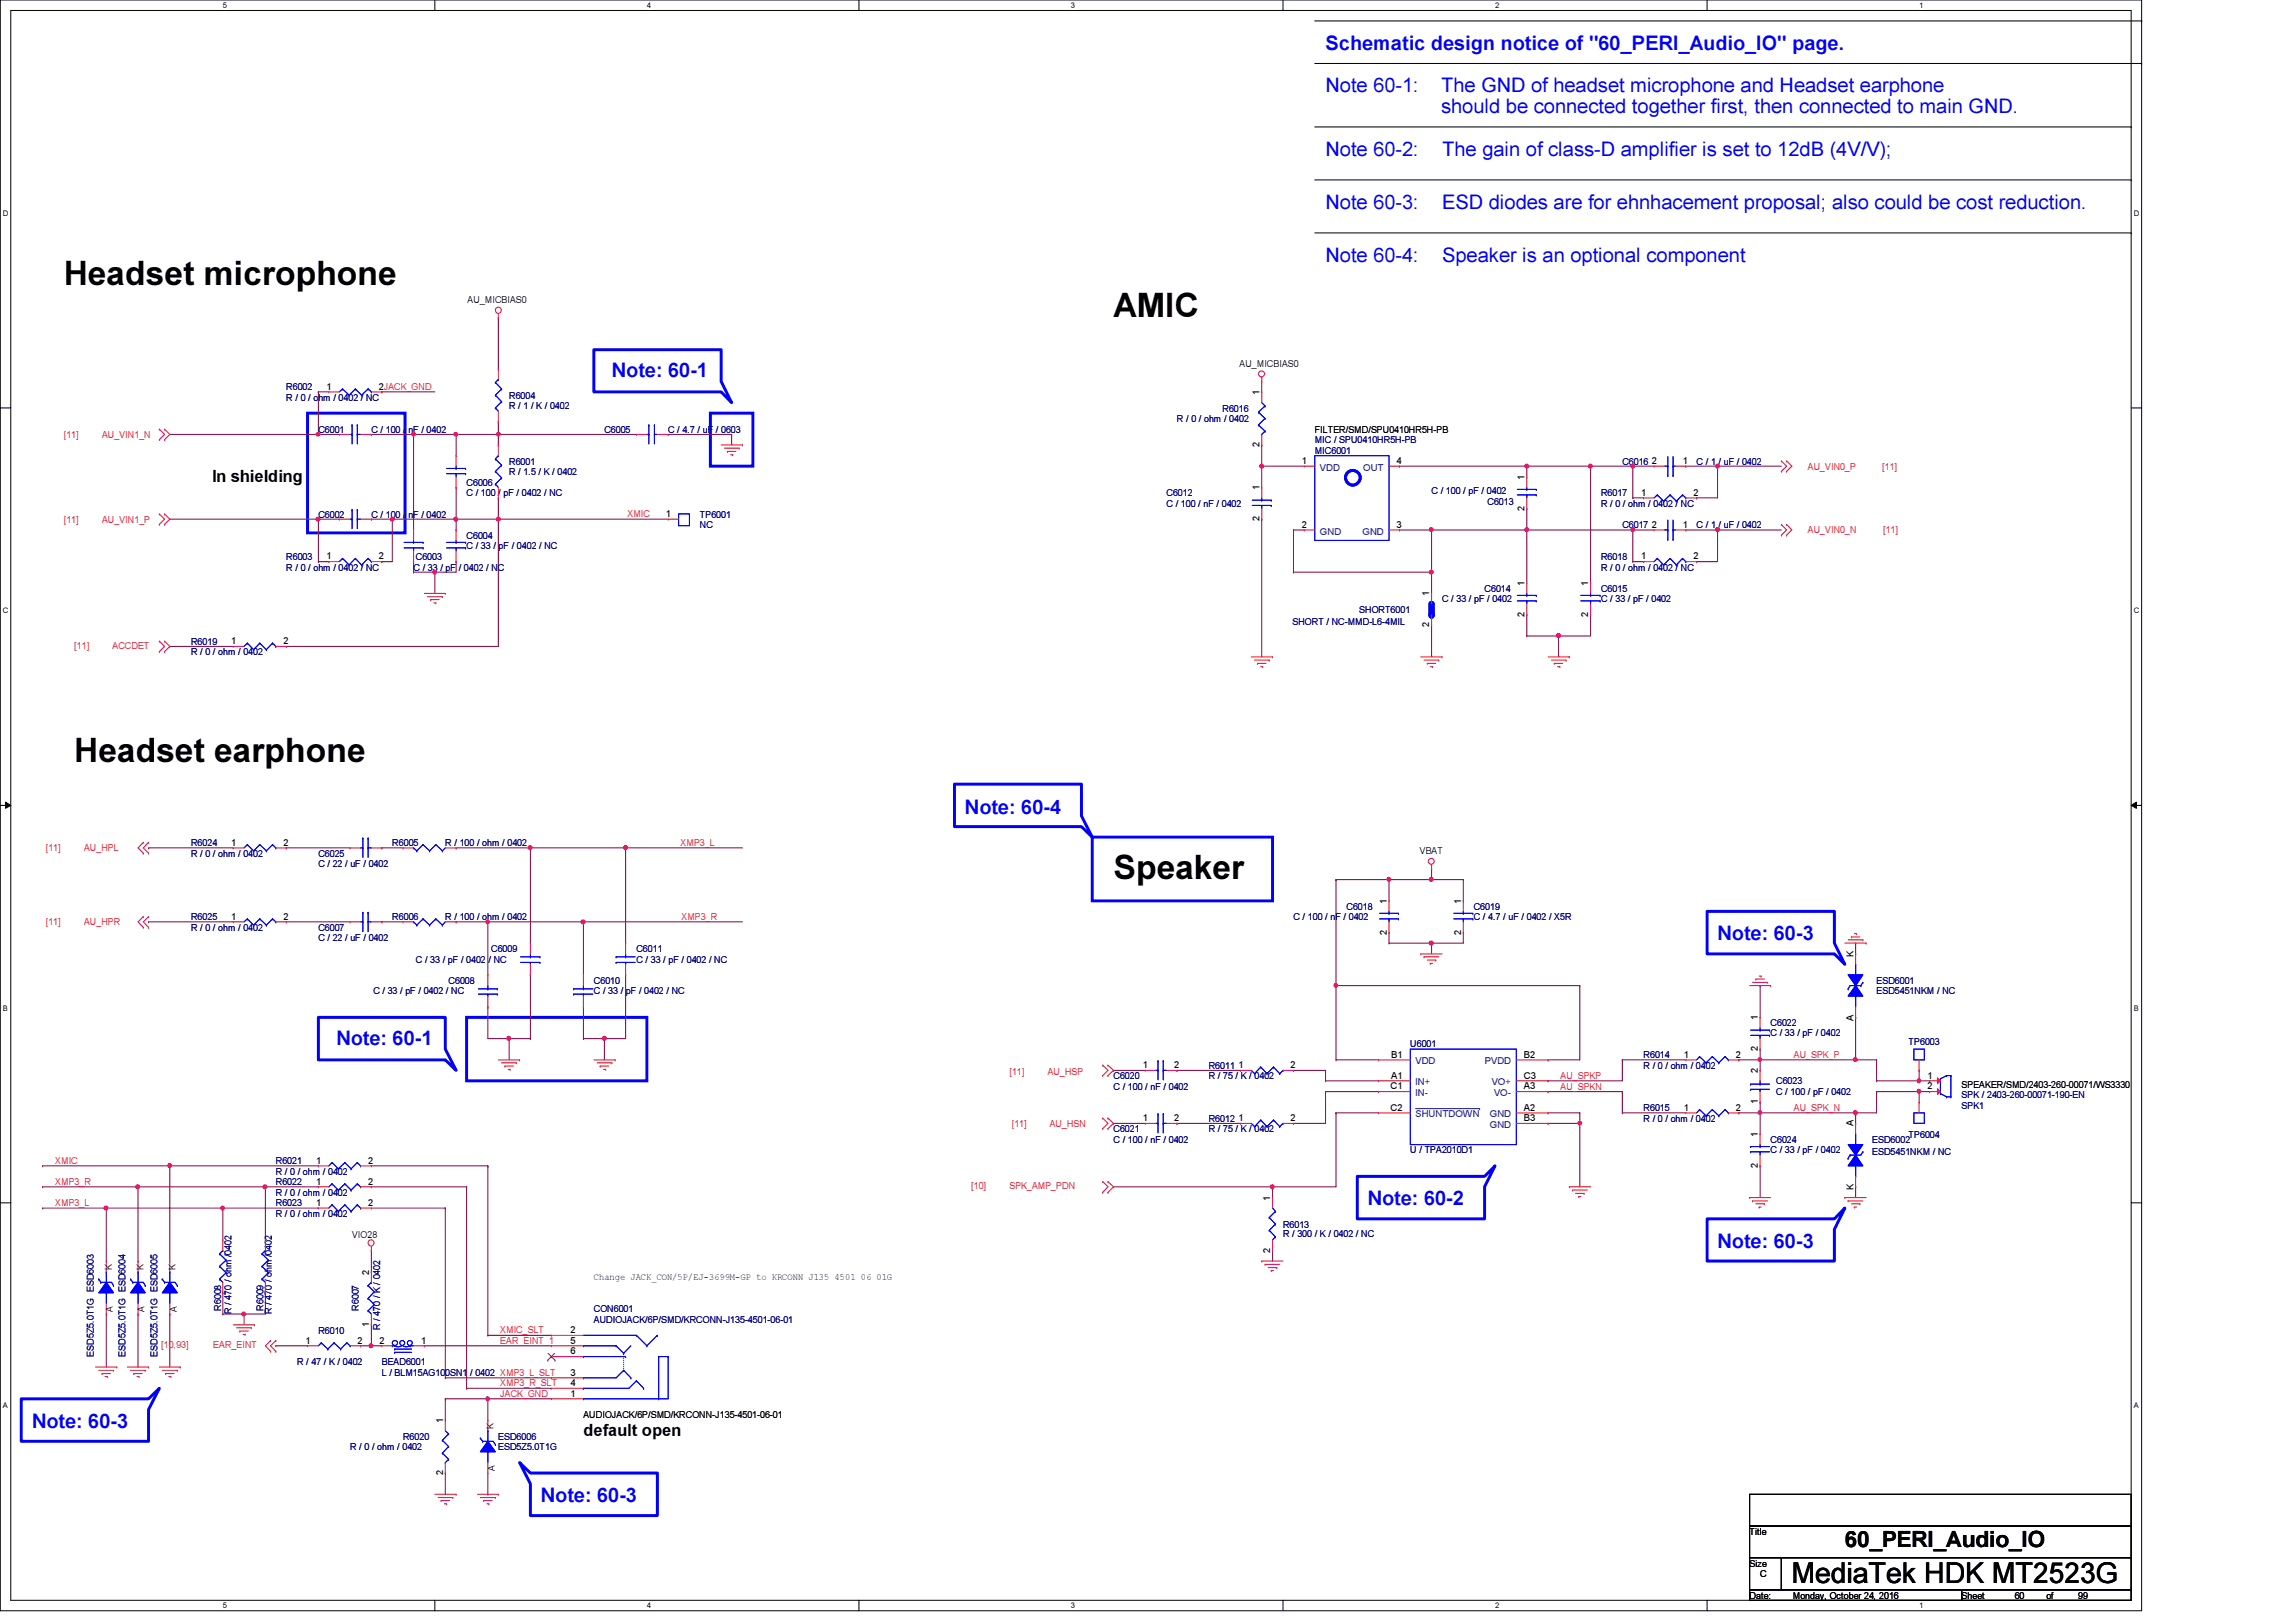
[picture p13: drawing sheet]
<svg xmlns="http://www.w3.org/2000/svg" width="297mm" height="210mm" viewBox="0 0 297 210" stroke-linecap="round" stroke-linejoin="round" font-family="sans-serif">
<defs><g id="words">
<g font-size="4.4">
<text x="8.3" y="36.9">Headset microphone</text>
<text x="144.1" y="41">AMIC</text>
<text x="9.6" y="98.6">Headset earphone</text>
<text x="144.1" y="113.7">Speaker</text>
</g>
<text font-size="3.7" x="231.8" y="204.9">MediaTek HDK MT2523G</text>
<text font-size="2.9" x="238.7" y="200.2">60_PERI_Audio_IO</text>
<g font-size="2.6" fill="#00f">
<text x="171.5" y="11.9">Note 60-1:</text>
<text x="171.5" y="6.5">Schematic design notice of &quot;60_PERI_Audio_IO&quot; page.</text>
<text x="186.4" y="11.9">The GND of headset microphone and Headset earphone</text>
<text x="186.4" y="14.6">should be connected together first, then connected to main GND.</text>
<text x="171.5" y="20.2">Note 60-2:</text>
<text x="186.6" y="20.2">The gain of class-D amplifier is set to 12dB (4V/V);</text>
<text x="171.5" y="27">Note 60-3:</text>
<text x="186.6" y="27">ESD diodes are for ehnhacement proposal; also could be cost reduction.</text>
<text x="171.5" y="33.9">Note 60-4:</text>
<text x="186.6" y="33.9">Speaker is an optional component</text>
<text x="79.2" y="48.8">Note: 60-1</text>
<text x="124.8" y="105.3">Note: 60-4</text>
<text x="222.2" y="121.7">Note: 60-3</text>
<text x="43.5" y="135.2">Note: 60-1</text>
<text x="177" y="156">Note: 60-2</text>
<text x="222.2" y="161.5">Note: 60-3</text>
<text x="4.1" y="184.8">Note: 60-3</text>
<text x="70" y="194.4">Note: 60-3</text>
</g>
<g font-size="2.2">
<text x="27.5" y="62.4">In shielding</text>
<text x="75.5" y="185.8">default open</text>
</g>
<g font-size="1.2">
<text x="60.5" y="39.2">AU_MICBIAS0</text>
<text x="160.4" y="47.5">AU_MICBIAS0</text>
<text x="42.2" y="50.4">1</text>
<text x="49" y="50.4">2JACK_GND</text>
<text x="162.9" y="51.1" transform="rotate(-90 162.9 51.1)">1</text>
<text x="162.9" y="57.9" transform="rotate(-90 162.9 57.9)">2</text>
<text x="170.1" y="56">FILTER/SMD/SPU0410HR5H-PB</text>
<text x="162.9" y="63.5" transform="rotate(-90 162.9 63.5)">1</text>
<text x="168.4" y="60">1</text>
<text x="180.7" y="60">4</text>
<text x="197.2" y="62.1" transform="rotate(-90 197.2 62.1)">1</text>
<text x="212.3" y="64.1">1</text>
<text x="213.7" y="60">2</text>
<text x="217.7" y="60">1</text>
<text x="219.1" y="64.1">2</text>
<text x="86.1" y="66.9">1</text>
<text x="162.9" y="67.5" transform="rotate(-90 162.9 67.5)">2</text>
<text x="168.4" y="68.3">2</text>
<text x="180.7" y="68.3">3</text>
<text x="197.2" y="66.1" transform="rotate(-90 197.2 66.1)">2</text>
<text x="213.7" y="68.3">2</text>
<text x="217.7" y="68.3">1</text>
<text x="42.2" y="72.4">1</text>
<text x="49" y="72.4">2</text>
<text x="184.9" y="77.2" transform="rotate(-90 184.9 77.2)">1</text>
<text x="197.2" y="75.8" transform="rotate(-90 197.2 75.8)">1</text>
<text x="205.5" y="75.8" transform="rotate(-90 205.5 75.8)">1</text>
<text x="212.3" y="72.4">1</text>
<text x="219.1" y="72.4">2</text>
<text x="29.9" y="83.4">1</text>
<text x="36.7" y="83.4">2</text>
<text x="184.9" y="81.2" transform="rotate(-90 184.9 81.2)">2</text>
<text x="197.2" y="79.8" transform="rotate(-90 197.2 79.8)">2</text>
<text x="205.5" y="79.8" transform="rotate(-90 205.5 79.8)">2</text>
<text x="29.9" y="109.4">1</text>
<text x="36.7" y="109.4">2</text>
<text x="183.7" y="110.6">VBAT</text>
<text x="29.9" y="119">1</text>
<text x="36.7" y="119">2</text>
<text x="179.4" y="117" transform="rotate(-90 179.4 117)">1</text>
<text x="189" y="117" transform="rotate(-90 189 117)">1</text>
<text x="179.4" y="120.9" transform="rotate(-90 179.4 120.9)">2</text>
<text x="189" y="120.9" transform="rotate(-90 189 120.9)">2</text>
<text x="239.8" y="123.8" transform="rotate(-90 239.8 123.8)">K</text>
<text x="180" y="136.9">B1</text>
<text x="197.1" y="136.9">B2</text>
<text x="217.8" y="136.9">1</text>
<text x="224.6" y="136.9">2</text>
<text x="227.4" y="136.1" transform="rotate(-90 227.4 136.1)">2</text>
<text x="227.4" y="132" transform="rotate(-90 227.4 132)">1</text>
<text x="239.8" y="132.1" transform="rotate(-90 239.8 132.1)">A</text>
<text x="147.9" y="138.2">1</text>
<text x="151.9" y="138.2">2</text>
<text x="160.2" y="138.2">1</text>
<text x="167" y="138.2">2</text>
<text x="179.9" y="141">C1</text>
<text x="179.9" y="143.7">C2</text>
<text x="180" y="139.6">A1</text>
<text x="197.1" y="143.7">A2</text>
<text x="197.1" y="141">A3</text>
<text x="197.1" y="139.6">C3</text>
<text x="217.8" y="143.7">1</text>
<text x="224.6" y="143.7">2</text>
<text x="227.4" y="142.9" transform="rotate(-90 227.4 142.9)">1</text>
<text x="227.4" y="138.9" transform="rotate(-90 227.4 138.9)">2</text>
<text x="249.4" y="139.6">1</text>
<text x="249.4" y="141">2</text>
<text x="253.8" y="140.8">SPEAKER/SMD/2403-260-00071/WS3330</text>
<text x="147.9" y="145.1">1</text>
<text x="151.9" y="145.1">2</text>
<text x="160.2" y="145.1">1</text>
<text x="167" y="145.1">2</text>
<text x="197.1" y="145.1">B3</text>
<text x="227.4" y="147.2" transform="rotate(-90 227.4 147.2)">1</text>
<text x="239.8" y="145.8" transform="rotate(-90 239.8 145.8)">A</text>
<text x="40.9" y="150.6">1</text>
<text x="40.9" y="153.3">1</text>
<text x="47.6" y="150.6">2</text>
<text x="47.6" y="153.3">2</text>
<text x="164.3" y="155.4" transform="rotate(-90 164.3 155.4)">1</text>
<text x="227.4" y="151.1" transform="rotate(-90 227.4 151.1)">2</text>
<text x="239.8" y="154.1" transform="rotate(-90 239.8 154.1)">K</text>
<text x="40.9" y="156">1</text>
<text x="45.5" y="160.2">VIO28</text>
<text x="47.6" y="156">2</text>
<text x="14.5" y="164.3" transform="rotate(-90 14.5 164.3)">K</text>
<text x="18.6" y="164.3" transform="rotate(-90 18.6 164.3)">K</text>
<text x="22.7" y="164.3" transform="rotate(-90 22.7 164.3)">K</text>
<text x="47.7" y="165" transform="rotate(-90 47.7 165)">2</text>
<text x="76.8" y="165.6">Change JACK_CON/5P/EJ-3699M-GP to KRCONN J135 4501 06 01G</text>
<text x="164.3" y="162.1" transform="rotate(-90 164.3 162.1)">2</text>
<text x="14.6" y="169.8" transform="rotate(-90 14.6 169.8)">A</text>
<text x="18.7" y="169.8" transform="rotate(-90 18.7 169.8)">A</text>
<text x="22.9" y="169.8" transform="rotate(-90 22.9 169.8)">A</text>
<text x="39.5" y="173.9">1</text>
<text x="46.3" y="173.9">2</text>
<text x="47.7" y="171.7" transform="rotate(-90 47.7 171.7)">1</text>
<text x="49.1" y="173.9">2</text>
<text x="54.5" y="173.9">1</text>
<text x="73.8" y="172.5">2</text>
<text x="73.8" y="173.9">5</text>
<text x="73.8" y="179.4">4</text>
<text x="73.8" y="178">3</text>
<text x="73.8" y="175.3">6</text>
<text x="57.3" y="184.2" transform="rotate(-90 57.3 184.2)">1</text>
<text x="63.8" y="184.9" transform="rotate(-90 63.8 184.9)">K</text>
<text x="73.8" y="180.7">1</text>
<text x="75.5" y="183.6">AUDIOJACK/6P/SMD/KRCONN-J135-4501-06-01</text>
<text x="57.3" y="190.9" transform="rotate(-90 57.3 190.9)">2</text>
<text x="64" y="190.4" transform="rotate(-90 64 190.4)">A</text>
<text x="226.4" y="198.6">Title</text>
<text x="226.4" y="202.7">Size</text>
<text x="226.4" y="206.9">Date:</text>
<text x="227.7" y="204.1">C</text>
<text x="231.9" y="206.9">Monday, October 24, 2016</text>
<text x="253.8" y="206.9">Sheet</text>
<text x="260.6" y="206.9">60</text>
<text x="264.7" y="206.9">of</text>
<text x="268.9" y="206.9">99</text>
</g>
<g font-size="1.2" fill="#000080">
<text x="37" y="50.5">R6002</text>
<text x="37" y="51.9">R / 0 / ohm / 0402 / NC</text>
<text x="65.9" y="51.6">R6004</text>
<text x="65.9" y="53">R / 1 / K / 0402</text>
<text x="158.2" y="53.3">R6016</text>
<text x="41.2" y="56">C6001</text>
<text x="48" y="56">C / 100 / nF / 0402</text>
<text x="78.2" y="56">C6005</text>
<text x="86.4" y="56">C / 4.7 / uF / 0603</text>
<text x="152.3" y="54.6">R / 0 / ohm / 0402</text>
<text x="170.1" y="58.7">MIC6001</text>
<text x="170.1" y="57.4">MIC / SPU0410HR5H-PB</text>
<text x="60.4" y="62.9">C6006</text>
<text x="60.4" y="64.2">C / 100 / pF / 0402 / NC</text>
<text x="65.9" y="60.1">R6001</text>
<text x="65.9" y="61.5">R / 1.5 / K / 0402</text>
<text x="150.9" y="64.2">C6012</text>
<text x="150.9" y="65.6">C / 100 / nF / 0402</text>
<text x="185.2" y="64">C / 100 / pF / 0402</text>
<text x="192.4" y="65.3">C6013</text>
<text x="207.1" y="64.2">R6017</text>
<text x="207.1" y="65.6">R / 0 / ohm / 0402 / NC</text>
<text x="209.9" y="60.1">C6016</text>
<text x="219.5" y="60.1">C / 1 / uF / 0402</text>
<text x="41.2" y="67">C6002</text>
<text x="48" y="67">C / 100 / nF / 0402</text>
<text x="60.4" y="69.7">C6004</text>
<text x="60.4" y="71.1">C / 33 / pF / 0402 / NC</text>
<text x="90.5" y="67">TP6001</text>
<text x="90.5" y="68.3">NC</text>
<text x="209.9" y="68.3">C6017</text>
<text x="219.5" y="68.3">C / 1 / uF / 0402</text>
<text x="37" y="72.4">R6003</text>
<text x="37" y="73.8">R / 0 / ohm / 0402 / NC</text>
<text x="53.5" y="73.8">C / 33 / pF / 0402 / NC</text>
<text x="53.8" y="72.4">C6003</text>
<text x="186.6" y="77.9">C / 33 / pF / 0402</text>
<text x="192.1" y="76.6">C6014</text>
<text x="207.1" y="72.4">R6018</text>
<text x="207.1" y="73.8">R / 0 / ohm / 0402 / NC</text>
<text x="207.1" y="76.6">C6015</text>
<text x="207.1" y="77.9">C / 33 / pF / 0402</text>
<text x="24.7" y="83.4">R6019</text>
<text x="167.2" y="80.9">SHORT / NC-MMD-L6-4MIL</text>
<text x="175.8" y="79.3">SHORT6001</text>
<text x="24.7" y="84.8">R / 0 / ohm / 0402</text>
<text x="24.7" y="109.5">R6024</text>
<text x="24.7" y="110.9">R / 0 / ohm / 0402</text>
<text x="41.2" y="110.9">C6025</text>
<text x="41.2" y="112.2">C / 22 / uF / 0402</text>
<text x="50.8" y="109.5">R6005</text>
<text x="57.6" y="109.5">R / 100 / ohm / 0402</text>
<text x="24.7" y="119.1">R6025</text>
<text x="50.8" y="119.1">R6006</text>
<text x="57.6" y="119.1">R / 100 / ohm / 0402</text>
<text x="167.3" y="119.1">C / 100 / nF / 0402</text>
<text x="174.2" y="117.7">C6018</text>
<text x="190.7" y="117.7">C6019</text>
<text x="190.7" y="119.1">C / 4.7 / uF / 0402 / X5R</text>
<text x="24.7" y="120.4">R / 0 / ohm / 0402</text>
<text x="41.2" y="120.4">C6007</text>
<text x="41.2" y="121.8">C / 22 / uF / 0402</text>
<text x="53.8" y="124.6">C / 33 / pF / 0402 / NC</text>
<text x="63.5" y="123.2">C6009</text>
<text x="82.3" y="123.2">C6011</text>
<text x="82.3" y="124.6">C / 33 / pF / 0402 / NC</text>
<text x="48.3" y="128.7">C / 33 / pF / 0402 / NC</text>
<text x="58" y="127.3">C6008</text>
<text x="76.8" y="127.3">C6010</text>
<text x="76.8" y="128.7">C / 33 / pF / 0402 / NC</text>
<text x="242.8" y="127.3">ESD6001</text>
<text x="242.8" y="128.7">ESD5451NKM / NC</text>
<text x="182.5" y="135.6">U6001</text>
<text x="212.6" y="136.9">R6014</text>
<text x="229.1" y="132.8">C6022</text>
<text x="229.1" y="134">C / 33 / pF / 0402</text>
<text x="246.9" y="135.3">TP6003</text>
<text x="144.1" y="139.7">C6020</text>
<text x="144.1" y="141">C / 100 / nF / 0402</text>
<text x="156.4" y="138.3">R6011</text>
<text x="156.4" y="139.7">R / 75 / K / 0402</text>
<text x="212.6" y="138.3">R / 0 / ohm / 0402</text>
<text x="212.6" y="143.8">R6015</text>
<text x="229.8" y="140.3">C6023</text>
<text x="229.8" y="141.7">C / 100 / pF / 0402</text>
<text x="253.8" y="143.5">SPK1</text>
<text x="253.8" y="142.1">SPK / 2403-260-00071-190-EN</text>
<text x="144.1" y="146.5">C6021</text>
<text x="144.1" y="147.9">C / 100 / nF / 0402</text>
<text x="156.4" y="145.2">R6012</text>
<text x="156.4" y="146.5">R / 75 / K / 0402</text>
<text x="182.5" y="149.3">U / TPA2010D1</text>
<text x="212.6" y="145.2">R / 0 / ohm / 0402</text>
<text x="229.1" y="147.9">C6024</text>
<text x="229.1" y="149.3">C / 33 / pF / 0402</text>
<text x="242.2" y="147.9">ESD6002</text>
<text x="242.2" y="149.5">ESD5451NKM / NC</text>
<text x="246.9" y="147.3">TP6004</text>
<text x="35.7" y="150.6">R6021</text>
<text x="35.7" y="152">R / 0 / ohm / 0402</text>
<text x="35.7" y="153.4">R6022</text>
<text x="35.7" y="154.7">R / 0 / ohm / 0402</text>
<text x="35.7" y="156.1">R6023</text>
<text x="35.7" y="157.5">R / 0 / ohm / 0402</text>
<text x="166" y="158.9">R6013</text>
<text x="166" y="160.1">R / 300 / K / 0402 / NC</text>
<text x="28.6" y="169.6" transform="rotate(-90 28.6 169.6)">R6008</text>
<text x="30" y="170.1" transform="rotate(-90 30 170.1)">R / 470 / ohm /0402</text>
<text x="34.1" y="169.6" transform="rotate(-90 34.1 169.6)">R6009</text>
<text x="35.2" y="170.1" transform="rotate(-90 35.2 170.1)">R / 470 / ohm /0402</text>
<text x="41.2" y="172.6">R6010</text>
<text x="46.4" y="169.6" transform="rotate(-90 46.4 169.6)">R6007</text>
<text x="49.2" y="172.1" transform="rotate(-90 49.2 172.1)">R / 470 / K / 0402</text>
<text x="76.8" y="169.8">CON6001</text>
<text x="76.8" y="171.2">AUDIOJACK/6P/SMD/KRCONN-J135-4501-06-01</text>
<text x="12.1" y="175.6" transform="rotate(-90 12.1 175.6)">ESD5Z5.0T1G ESD6003</text>
<text x="16.3" y="175.6" transform="rotate(-90 16.3 175.6)">ESD5Z5.0T1G ESD6004</text>
<text x="20.4" y="175.6" transform="rotate(-90 20.4 175.6)">ESD5Z5.0T1G ESD6005</text>
<text x="38.4" y="176.7">R / 47 / K / 0402</text>
<text x="49.4" y="176.7">BEAD6001</text>
<text x="49.4" y="178.1">L / BLM15AG100SN1 / 0402 XMP3_L_SLT</text>
<text x="45.3" y="187.7">R / 0 / ohm / 0402</text>
<text x="52.2" y="186.3">R6020</text>
<text x="64.5" y="186.3">ESD6006</text>
<text x="64.5" y="187.7">ESD5Z5.0T1G</text>
</g>
<g font-size="1.2" fill="#f00">
<text x="8.3" y="56.7">[11]</text>
<text x="13.2" y="56.7">AU_VIN1_N</text>
<text x="233.9" y="60.8">AU_VIN0_P</text>
<text x="243.5" y="60.8">[11]</text>
<text x="8.3" y="67.6">[11]</text>
<text x="13.2" y="67.6">AU_VIN1_P</text>
<text x="81.2" y="66.9">XMIC</text>
<text x="233.9" y="69">AU_VIN0_N</text>
<text x="243.6" y="69">[11]</text>
<text x="9.6" y="84">[11]</text>
<text x="14.6" y="84">ACCDET</text>
<text x="5.9" y="110.2">[11]</text>
<text x="10.9" y="110.2">AU_HPL</text>
<text x="88.1" y="109.5">XMP3_L</text>
<text x="5.9" y="119.8">[11]</text>
<text x="10.9" y="119.8">AU_HPR</text>
<text x="88.2" y="119">XMP3_R</text>
<text x="232.1" y="136.9">AU_SPK_P</text>
<text x="130.6" y="139.1">[11]</text>
<text x="135.5" y="139.1">AU_HSP</text>
<text x="201.9" y="141">AU_SPKN</text>
<text x="201.9" y="139.6">AU_SPKP</text>
<text x="232.1" y="143.8">AU_SPK_N</text>
<text x="130.9" y="145.8">[11]</text>
<text x="135.8" y="145.8">AU_HSN</text>
<text x="7.2" y="153.3">XMP3_R</text>
<text x="7.2" y="150.6">XMIC</text>
<text x="125.6" y="153.9">[10]</text>
<text x="130.6" y="153.9">SPK_AMP_PDN</text>
<text x="7.2" y="156.1">XMP3_L</text>
<text x="64.7" y="172.6">XMIC_SLT</text>
<text x="64.7" y="173.9">EAR_EINT_1</text>
<text x="20.9" y="174.5">[10,93]</text>
<text x="27.6" y="174.5">EAR_EINT</text>
<text x="64.7" y="179.4">XMP3_R_SLT</text>
<text x="64.7" y="180.8">JACK_GND</text>
</g>
<g font-size="1.2" fill="#004080">
<text x="170.8" y="60.9">VDD</text>
<text x="176.4" y="60.9">OUT</text>
<text x="170.8" y="69.2">GND</text>
<text x="176.3" y="69.2">GND</text>
<text x="183.1" y="137.8">VDD</text>
<text x="192.1" y="137.8">PVDD</text>
<text x="183.1" y="140.5">IN+</text>
<text x="183.1" y="141.9">IN-</text>
<text x="193" y="140.5">VO+</text>
<text x="193.3" y="141.9">VO-</text>
<text x="183.1" y="144.6">SHUNTDOWN</text>
<text x="192.7" y="144.6">GND</text>
<text x="192.7" y="146">GND</text>
</g>
<g font-size="1">
<text x="28.8" y="1">5</text>
<text x="83.7" y="1">4</text>
<text x="138.6" y="1">3</text>
<text x="193.4" y="1">2</text>
<text x="248.3" y="1">1</text>
<text x=".4" y="27.9">D</text>
<text x="276.1" y="27.9">D</text>
<text x=".4" y="79.4">C</text>
<text x="276.1" y="79.4">C</text>
<text x=".4" y="130.8">B</text>
<text x="276.1" y="130.8">B</text>
<text x=".4" y="182.2">A</text>
<text x="276.1" y="182.2">A</text>
<text x="28.8" y="208.1">5</text>
<text x="83.7" y="208.1">4</text>
<text x="138.6" y="208.1">3</text>
<text x="193.4" y="208.1">2</text>
<text x="248.3" y="208.1">1</text>
</g>
</g></defs>
<path d="M0 0h277.1v208.4h-277.1zM1.4 1.4h274.3v205.7h-274.3z" fill="none" stroke="#000" stroke-width=".13"/>
<g fill="#fff">
<path d="M28.8 .1h.6v1.1h-.6z"/>
<path d="M28.8 207.2h.6v1.1h-.6z"/>
</g>
<path d="M56.3 0v1.4M56.3 207.1v1.3" fill="none" stroke="#000" stroke-width=".13"/>
<g fill="#fff">
<path d="M83.7 .1h.5v1.1h-.5z"/>
<path d="M83.7 207.2h.5v1.1h-.5z"/>
</g>
<path d="M111.1 0v1.4M111.1 207.1v1.3" fill="none" stroke="#000" stroke-width=".13"/>
<g fill="#fff">
<path d="M138.6 .1h.5v1.1h-.5z"/>
<path d="M138.6 207.2h.5v1.1h-.5z"/>
</g>
<path d="M166 0v1.4M166 207.1v1.3" fill="none" stroke="#000" stroke-width=".13"/>
<g fill="#fff">
<path d="M193.4 .1h.6v1.1h-.6z"/>
<path d="M193.4 207.2h.6v1.1h-.6z"/>
</g>
<path d="M220.8 0v1.4M220.8 207.1v1.3" fill="none" stroke="#000" stroke-width=".13"/>
<g fill="#fff">
<path d="M248.3 .1h.5v1.1h-.5z"/>
<path d="M248.3 207.2h.5v1.1h-.5z"/>
<path d="M.4 27.1h.7v1.1h-.7z"/>
<path d="M276.1 27.1h.7v1.1h-.7z"/>
<path d="M.4 78.5h.7v1.1h-.7z"/>
<path d="M276.1 78.5h.7v1.1h-.7z"/>
</g>
<path d="M0 52.8h1.4M275.7 52.8h1.4" fill="none" stroke="#000" stroke-width=".13"/>
<g fill="#fff">
<path d="M.4 129.9h.6v1.1h-.6z"/>
<path d="M276.1 129.9h.6v1.1h-.6z"/>
</g>
<path d="M0 104.2h1.4M.7 103.8l.7 .4-.7 .4zM275.7 104.2l.7-.4v.8zM275.7 104.2h1.4" fill="none" stroke="#000" stroke-width=".13"/>
<path d="M.7 103.8l.7 .4-.7 .4zM275.7 104.2l.7-.4v.8z" fill="#000"/>
<g fill="#fff">
<path d="M.4 181.4h.6v1.1h-.6z"/>
<path d="M276.1 181.4h.6v1.1h-.6z"/>
</g>
<path d="M170.1 8.2h107M170.1 2.7h107M170.1 16.4h105.6M275.7 16.4h.1M277.1 8.2h.1M277.1 2.7h.1M170.1 23.3h105.6M170.1 30.1h105.6M275.7 23.3h.1M275.7 30.1h.1M0 155.7h1.4M275.7 155.7h1.4" fill="none" stroke="#000" stroke-width=".13"/>
<path d="M39.8 53.5h12.6v15.5h-12.6zM76.8 45.3h16.5v4.1l1.4 2.7-1.4-1.4h-16.5zM91.9 53.5h5.5v6.8h-5.5zM123.5 101.5h16.4v4.1l1.4 2.7-1.4-1.3h-16.4zM141.3 108.3h23.3v8.3h-23.3zM220.8 117.9h16.5v4.1l1.4 2.8-1.4-1.4h-16.5zM41.2 131.7h16.4v4.1l1.4 2.7-1.4-1.3h-16.4zM60.4 131.7h23.3v8.2h-23.3zM175.6 152.2h16.5l1.3-1.3-1.3 2.7v4.1h-16.5zM220.8 157.7h16.5l1.4-1.4-1.4 2.8v4.1h-16.5zM2.7 181h16.5l1.4-1.3-1.4 2.7v4.1h-16.5zM67.2 189.3l1.4 1.3h16.4v5.5h-16.4v-4.1z" fill="none" stroke="#00f" stroke-width=".38"/>
<path d="M49.4 50.7h.1M49.4 50.7h6.9M19.2 109.7h.1M19.2 109.7h11M28.8 156.3h.1M28.8 156.3v4.1M63.1 150.9h.1M63.1 150.9v21.9M63.1 172.8h.1M63.1 172.8h8.2" fill="none" stroke="#800040" stroke-width=".13"/>
<path d="M28.6 156.1h.2l.2 .1v.3l-.2 .1-.2-.1z" fill-rule="evenodd" fill="#f0f"/>
<path d="M28.6 156.1h.2l.2 .1v.3l-.2 .1-.2-.1z" fill="none" stroke="#f0f" stroke-width=".13"/>
<g fill="none" stroke="#800040" stroke-width=".13">
<path d="M37 83.7h.1M37 83.7h27.5M37 119.3h.1M37 119.3h8.3M59 119.3h.1M59 119.3h4.1M63.1 119.3h.1M63.1 119.3v6.9M75.5 119.3h.1M75.5 119.3v6.9M75.5 130.3h.1M75.5 130.3v4.1"/>
<path d="M78.2 134.4h.1M78.2 134.4v2.8M80.9 126.2h.1M80.9 126.2v8.2M13.8 156.3h.1M13.8 156.3h15M34.3 153.6h.1M34.3 153.6v6.8M57.6 156.3h.1M57.6 156.3v22M60.4 153.6h.1M60.4 153.6v26.1"/>
<path d="M60.4 179.7h.1M60.4 179.7h10.9"/>
</g>
<circle cx="34.3" cy="153.6" r=".26" fill="#f0f"/>
<circle cx="34.3" cy="153.6" r=".26" fill="none" stroke="#f0f" stroke-width=".13"/>
<path d="M5.5 156.3h.1M5.5 156.3h8.3M13.8 156.3h.1M13.8 156.3v6.9M17.9 153.6h.1M17.9 153.6h16.4M17.9 170.1h.1M17.9 170.1v6.8M35.7 174.2h.1M35.7 174.2h4.1" fill="none" stroke="#800040" stroke-width=".13"/>
<circle cx="13.7" cy="156.3" r=".26" fill="#f0f"/>
<circle cx="13.7" cy="156.3" r=".26" fill="none" stroke="#f0f" stroke-width=".13"/>
<path d="M17.9 153.6h.1M17.9 153.6v9.6M13.8 170.1h.1M13.8 170.1v6.8" fill="none" stroke="#800040" stroke-width=".13"/>
<circle cx="17.8" cy="153.6" r=".26" fill="#f0f"/>
<circle cx="17.8" cy="153.6" r=".26" fill="none" stroke="#f0f" stroke-width=".13"/>
<path d="M5.5 153.6h.1M5.5 153.6h12.4M22 150.9h.1M22 150.9v12.3" fill="none" stroke="#800040" stroke-width=".13"/>
<path d="M21.8 150.6h.1l.2 .1v.3l-.2 .1-.1-.1z" fill-rule="evenodd" fill="#f0f"/>
<path d="M21.8 150.6h.1l.2 .1v.3l-.2 .1-.1-.1z" fill="none" stroke="#f0f" stroke-width=".13"/>
<g fill="none" stroke="#800040" stroke-width=".13">
<path d="M64.5 56.2h.1M64.5 56.2h17.8M75.5 119.3h.1M75.5 119.3h20.6M78.2 134.4h.1M78.2 134.4h2.7M5.5 150.9h.1M5.5 150.9h35.7M22 150.9h.1M28.8 156.3h.1M28.8 156.3h12.4M34.3 153.6h.1"/>
<path d="M34.3 153.6h6.9M22 170.1h.1M22 170.1v6.8M63.1 181h.1M63.1 181v2.8"/>
</g>
<circle cx="64.5" cy="56.2" r=".25" fill="#f0f"/>
<circle cx="64.5" cy="56.2" r=".25" fill="none" stroke="#f0f" stroke-width=".13"/>
<path d="M48 56.2h.1M48 56.2h5.5M53.5 56.2h.1M53.5 56.2v12.4M59 56.2h.1M59 56.2v2.8" fill="none" stroke="#800040" stroke-width=".13"/>
<circle cx="53.5" cy="56.2" r=".25" fill="#f0f"/>
<circle cx="53.5" cy="56.2" r=".25" fill="none" stroke="#f0f" stroke-width=".13"/>
<path d="M53.5 72.7h.1M53.5 72.7v1.3M56.3 74h.1M56.3 74h2.7M56.3 74v2.8" fill="none" stroke="#800040" stroke-width=".13"/>
<path d="M56.1 73.9l.1-.1 .2 .1v.3l-.2 .1-.1-.1z" fill-rule="evenodd" fill="#f0f"/>
<path d="M56.1 73.9l.1-.1 .2 .1v.3l-.2 .1-.1-.1z" fill="none" stroke="#f0f" stroke-width=".13"/>
<g fill="none" stroke="#800040" stroke-width=".13">
<path d="M41.2 56.2h.1M41.2 56.2h2.7M53.5 56.2h.1M59 56.2h.1M64.5 54.6h.1M64.5 54.6v1.6h-11M86.4 56.2h.1M86.4 56.2h8.3M41.2 67.2h.1M41.2 67.2h2.7M59 72.7h.1M59 63.1h.1"/>
<path d="M59 67.2h.1M59 63.1v5.5M59 72.7v1.3M59 67.2h5.5"/>
</g>
<circle cx="59" cy="56.2" r=".25" fill="#f0f"/>
<circle cx="59" cy="56.2" r=".25" fill="none" stroke="#f0f" stroke-width=".13"/>
<path d="M64.5 41.1h.1M64.5 41.1v6.6M64.5 67.2h.1M64.5 67.2v16.5M75.5 134.4h.1M75.5 134.4h2.7" fill="none" stroke="#800040" stroke-width=".13"/>
<circle cx="78.2" cy="134.4" r=".26" fill="#f0f"/>
<circle cx="78.2" cy="134.4" r=".26" fill="none" stroke="#f0f" stroke-width=".13"/>
<g fill="none" stroke="#800040" stroke-width=".13">
<path d="M22 56.2h19.2M41.2 56.2h.1M64.5 56.2h.1M64.5 56.2v1.4M94.7 56.2h.1M94.7 56.2v1.4M22 67.2h19.2M41.2 67.2h.1M53.5 74h.1M53.5 74h2.8M19.2 119.3h.1M19.2 119.3h11"/>
<path d="M80.9 109.7h.1M80.9 109.7h15.2M28.8 167.3h.1M28.8 167.3v2.8M34.3 167.3h.1M34.3 167.3v2.8M46.6 174.2h.1M46.6 174.2h1.4M48 161.8h.1M48 161.8v2.8M63.1 193.4h.1M63.1 190.6v2.8"/>
</g>
<circle cx="41.1" cy="67.2" r=".26" fill="#f0f"/>
<circle cx="41.1" cy="67.2" r=".26" fill="none" stroke="#f0f" stroke-width=".13"/>
<g fill="none" stroke="#800040" stroke-width=".13">
<path d="M41.2 72.7h.1M41.2 67.2h.1M41.2 72.7h1.3M41.2 67.2v5.5M48 67.2h.1M48 67.2h2.8M50.8 67.2h.1M50.8 67.2v5.5M64.5 64.4h.1M64.5 64.4v2.8M37 109.7h.1M37 109.7h8.3"/>
<path d="M49.4 119.3h.1M49.4 119.3h2.8M59 109.7h.1M59 109.7h9.6M63.1 119.3h.1M63.1 119.3h12.4M68.6 109.7h.1M68.6 109.7v12.3M68.6 126.2h.1M68.6 126.2v8.2M28.8 170.1h.1M28.8 170.1h2.8"/>
<path d="M57.6 178.3h.1M57.6 178.3h13.7"/>
</g>
<circle cx="75.4" cy="119.3" r=".26" fill="#f0f"/>
<circle cx="75.4" cy="119.3" r=".26" fill="none" stroke="#f0f" stroke-width=".13"/>
<path d="M62.9 119.1l.2-.1 .2 .2-.1 .3h-.1h-.2z" fill-rule="evenodd" fill="#f0f"/>
<path d="M62.9 119.1l.2-.1 .2 .2-.1 .3h-.1h-.2z" fill="none" stroke="#f0f" stroke-width=".13"/>
<path d="M49.4 109.7h.1M49.4 109.7h2.8M80.9 109.7h.1M80.9 109.7v12.3M63.1 130.3h.1M63.1 130.3v4.1h2.8M65.9 134.4h.1M63.1 181h.1M63.1 181h8.2" fill="none" stroke="#800040" stroke-width=".13"/>
<path d="M62.9 180.8h.2l.2 .1-.1 .3-.1 .1-.2-.1z" fill-rule="evenodd" fill="#f0f"/>
<path d="M62.9 180.8h.2l.2 .1-.1 .3-.1 .1-.2-.1z" fill="none" stroke="#f0f" stroke-width=".13"/>
<path d="M50.8 67.2h.1M50.8 67.2h8.2" fill="none" stroke="#800040" stroke-width=".13"/>
<circle cx="59" cy="67.2" r=".26" fill="#f0f"/>
<circle cx="59" cy="67.2" r=".26" fill="none" stroke="#f0f" stroke-width=".13"/>
<circle cx="50.8" cy="67.2" r=".26" fill="#f0f"/>
<circle cx="50.8" cy="67.2" r=".26" fill="none" stroke="#f0f" stroke-width=".13"/>
<path d="M41.2 50.7h.1M41.2 50.7h1.3M41.2 50.7v5.5" fill="none" stroke="#800040" stroke-width=".13"/>
<circle cx="41.1" cy="56.2" r=".25" fill="#f0f"/>
<circle cx="41.1" cy="56.2" r=".25" fill="none" stroke="#f0f" stroke-width=".13"/>
<path d="M49.4 72.7h.1M49.4 72.7h1.4M68.6 109.7h.1M68.6 109.7h12.3" fill="none" stroke="#800040" stroke-width=".13"/>
<circle cx="80.9" cy="109.7" r=".26" fill="#f0f"/>
<circle cx="80.9" cy="109.7" r=".26" fill="none" stroke="#f0f" stroke-width=".13"/>
<circle cx="68.6" cy="109.7" r=".26" fill="#f0f"/>
<circle cx="68.6" cy="109.7" r=".26" fill="none" stroke="#f0f" stroke-width=".13"/>
<path d="M31.6 170.1h.1M31.6 170.1v1.3M48 171.4h.1M48 171.4v2.8M54.9 174.2h.1M54.9 174.2h16.4" fill="none" stroke="#800040" stroke-width=".13"/>
<circle cx="31.5" cy="170.1" r=".26" fill="#f0f"/>
<circle cx="31.5" cy="170.1" r=".26" fill="none" stroke="#f0f" stroke-width=".13"/>
<path d="M64.5 67.2h.1M64.5 67.2h21.9M31.6 170.1h.1M31.6 170.1h2.7" fill="none" stroke="#800040" stroke-width=".13"/>
<circle cx="64.5" cy="67.2" r=".26" fill="#f0f"/>
<circle cx="64.5" cy="67.2" r=".26" fill="none" stroke="#f0f" stroke-width=".13"/>
<path d="M163.2 60.3h.1M163.2 60.3h5.5M167.3 74h.1M185.2 68.6h.1M185.2 68.6v5.4h-17.9M197.5 68.6h.1M197.5 68.6v6.8M211.2 60.3h.1M211.2 60.3h2.8" fill="none" stroke="#800040" stroke-width=".13"/>
<circle cx="185.2" cy="74" r=".26" fill="#f0f"/>
<circle cx="185.2" cy="74" r=".26" fill="none" stroke="#f0f" stroke-width=".13"/>
<path d="M167.3 68.6h.1M167.3 68.6v5.4M181.1 68.6h.1M181.1 60.3h.1M181.1 68.6h4.1M181.1 60.3h16.4" fill="none" stroke="#800040" stroke-width=".13"/>
<circle cx="197.5" cy="60.3" r=".26" fill="#f0f"/>
<circle cx="197.5" cy="60.3" r=".26" fill="none" stroke="#f0f" stroke-width=".13"/>
<path d="M222.2 60.3h.1M222.2 60.3h8.3" fill="none" stroke="#800040" stroke-width=".13"/>
<circle cx="222.2" cy="60.3" r=".26" fill="#f0f"/>
<circle cx="222.2" cy="60.3" r=".26" fill="none" stroke="#f0f" stroke-width=".13"/>
<path d="M197.5 82.3h.1M197.5 82.3h4.1" fill="none" stroke="#800040" stroke-width=".13"/>
<circle cx="201.6" cy="82.3" r=".26" fill="#f0f"/>
<circle cx="201.6" cy="82.3" r=".26" fill="none" stroke="#f0f" stroke-width=".13"/>
<g fill="none" stroke="#800040" stroke-width=".13">
<path d="M197.5 60.3h.1M197.5 79.5h.1M197.5 60.3h8.3M197.5 79.5v2.8M205.8 79.5h.1M205.8 60.3h.1M205.8 79.5v2.8h-4.2M205.8 60.3v15.1M211.2 68.6h.1M211.2 68.6h2.8M222.2 68.6h.1M222.2 68.6h8.3"/>
<path d="M201.6 82.3h.1M201.6 82.3v2.7"/>
</g>
<circle cx="222.2" cy="68.5" r=".26" fill="#f0f"/>
<circle cx="222.2" cy="68.5" r=".26" fill="none" stroke="#f0f" stroke-width=".13"/>
<path d="M185.2 68.6h.1M197.5 65.8h.1M197.5 65.8v2.8h-12.3" fill="none" stroke="#800040" stroke-width=".13"/>
<circle cx="185.2" cy="68.5" r=".26" fill="#f0f"/>
<circle cx="185.2" cy="68.5" r=".26" fill="none" stroke="#f0f" stroke-width=".13"/>
<path d="M163.2 60.3h.1M163.2 60.3v2.8M167.3 68.6h.1M167.3 68.6h1.4" fill="none" stroke="#800040" stroke-width=".13"/>
<circle cx="163.2" cy="60.3" r=".26" fill="#f0f"/>
<circle cx="163.2" cy="60.3" r=".26" fill="none" stroke="#f0f" stroke-width=".13"/>
<g fill="none" stroke="#800040" stroke-width=".13">
<path d="M163.2 57.6h.1M163.2 49.4h.1M163.2 49.4v1.3M163.2 57.6v2.7M163.2 67.2h.1M163.2 67.2v17.8M185.2 74h.1M185.2 74v2.8M197.5 60.3h.1M197.5 68.6h.1M197.5 60.3v1.4M197.5 68.6h13.7"/>
<path d="M218.1 60.3h.1M218.1 60.3h4.1M219.5 72.7h.1M219.5 64.4h.1M222.2 68.6h.1M222.2 60.3h.1M222.2 60.3v4.1h-2.7M222.2 68.6v4.1h-2.7M185.2 80.9h.1M185.2 80.9v4.1"/>
</g>
<circle cx="211.2" cy="68.5" r=".26" fill="#f0f"/>
<circle cx="211.2" cy="68.5" r=".26" fill="none" stroke="#f0f" stroke-width=".13"/>
<circle cx="197.5" cy="68.5" r=".26" fill="#f0f"/>
<circle cx="197.5" cy="68.5" r=".26" fill="none" stroke="#f0f" stroke-width=".13"/>
<path d="M205.8 60.3h.1M205.8 60.3h5.4M211.2 68.6h.1M211.2 72.7h.1M211.2 68.6v4.1M211.2 72.7h1.4M218.1 68.6h.1M218.1 68.6h4.1" fill="none" stroke="#800040" stroke-width=".13"/>
<circle cx="211.2" cy="60.3" r=".26" fill="#f0f"/>
<circle cx="211.2" cy="60.3" r=".26" fill="none" stroke="#f0f" stroke-width=".13"/>
<circle cx="205.7" cy="60.3" r=".26" fill="#f0f"/>
<circle cx="205.7" cy="60.3" r=".26" fill="none" stroke="#f0f" stroke-width=".13"/>
<g fill="none" stroke="#800040" stroke-width=".13">
<path d="M211.2 60.3h.1M211.2 64.4h.1M211.2 60.3v4.1M211.2 64.4h1.4M172.8 113.8h.1M172.8 113.8v13.8M209.9 137.2h.1M209.9 137.2v2.7M240.1 137.2h.1M240.1 137.2h2.7M242.8 137.2h.1M242.8 137.2v2.7"/>
<path d="M248.3 139.9h.1M248.3 138.5h.1M248.3 139.9h1.3M248.3 138.5v1.4M200.3 141.3h.1M200.3 141.3h9.6M209.9 141.3h.1M209.9 141.3v2.7M242.8 141.3h.1M242.8 141.3h6.8M242.8 141.3v2.7M248.3 141.3h.1"/>
<path d="M248.3 141.3v1.3"/>
</g>
<path d="M248.1 141h.1l.3 .1-.1 .3-.2 .1-.1-.1z" fill-rule="evenodd" fill="#f0f"/>
<path d="M248.1 141h.1l.3 .1-.1 .3-.2 .1-.1-.1z" fill="none" stroke="#f0f" stroke-width=".13"/>
<path d="M242.8 139.9h.1M242.8 139.9h5.5" fill="none" stroke="#800040" stroke-width=".13"/>
<path d="M248.1 139.7l.1-.1 .3 .1-.1 .3-.2 .1-.1-.1z" fill-rule="evenodd" fill="#f0f"/>
<path d="M248.1 139.7l.1-.1 .3 .1-.1 .3-.2 .1-.1-.1z" fill="none" stroke="#f0f" stroke-width=".13"/>
<g fill="none" stroke="#800040" stroke-width=".13">
<path d="M172.8 113.8h.1M172.8 113.8h6.9M144.1 138.5h.1M144.1 138.5h4.1M172.8 137.2h.1M172.8 137.2h5.5M144.1 145.4h.1M144.1 145.4h4.1M167.3 145.4h.1M171.5 141.3h.1M171.5 141.3v4.1h-4.2M240.1 153.6h.1"/>
<path d="M240.1 153.6v1.4"/>
</g>
<path d="M179.5 113.6l.2-.1 .2 .2-.1 .3h-.1h-.2z" fill-rule="evenodd" fill="#f0f"/>
<path d="M179.5 113.6l.2-.1 .2 .2-.1 .3h-.1h-.2z" fill="none" stroke="#f0f" stroke-width=".13"/>
<g fill="none" stroke="#800040" stroke-width=".13">
<path d="M171.5 139.9h.1M171.5 139.9h6.8M172.8 127.6h.1M172.8 127.6h31.6M200.3 139.9h.1M200.3 139.9h9.6M144.1 153.6h.1M144.1 153.6h28.7M164.6 153.6h.1M171.5 141.3h.1M171.5 141.3h6.8M204.4 145.4h.1"/>
<path d="M204.4 145.4v8.2"/>
</g>
<circle cx="164.6" cy="153.6" r=".26" fill="#f0f"/>
<circle cx="164.6" cy="153.6" r=".26" fill="none" stroke="#f0f" stroke-width=".13"/>
<path d="M152.3 138.5h.1M152.3 138.5h8.2M152.3 145.4h.1M152.3 145.4h8.2M200.3 144h.1M200.3 145.4h.1M200.3 144h4.1M204.4 144h.1M204.4 144v1.4h-4.1" fill="none" stroke="#800040" stroke-width=".13"/>
<circle cx="204.4" cy="145.3" r=".25" fill="#f0f"/>
<circle cx="204.4" cy="145.3" r=".25" fill="none" stroke="#f0f" stroke-width=".13"/>
<path d="M172.8 127.6h.1M172.8 127.6v9.6M172.8 144h.1M172.8 144v9.6" fill="none" stroke="#800040" stroke-width=".13"/>
<path d="M172.6 127.3h.2l.2 .1v.3l-.2 .1-.2-.1z" fill-rule="evenodd" fill="#f0f"/>
<path d="M172.6 127.3h.2l.2 .1v.3l-.2 .1-.2-.1z" fill="none" stroke="#f0f" stroke-width=".13"/>
<path d="M179.7 113.8h.1M179.7 113.8h5.5M200.3 137.2h.1M204.4 127.6h.1M204.4 127.6v9.6h-4.1" fill="none" stroke="#800040" stroke-width=".13"/>
<circle cx="185.2" cy="113.8" r=".26" fill="#f0f"/>
<circle cx="185.2" cy="113.8" r=".26" fill="none" stroke="#f0f" stroke-width=".13"/>
<path d="M185.2 113.8h.1M185.2 113.8h4.1M179.7 122h.1M179.7 120.7h.1M179.7 122h9.6M179.7 120.7v1.3M185.2 122h.1M185.2 122v1.4M164.6 153.6h.1M164.6 153.6v1.4" fill="none" stroke="#800040" stroke-width=".13"/>
<circle cx="185.2" cy="122" r=".26" fill="#f0f"/>
<circle cx="185.2" cy="122" r=".26" fill="none" stroke="#f0f" stroke-width=".13"/>
<g fill="none" stroke="#800040" stroke-width=".13">
<path d="M179.7 113.8h.1M179.7 113.8v2.8M185.2 112.4h.1M185.2 112.4v1.4M189.3 113.8h.1M189.3 113.8v2.8M167.3 138.5h.1M167.3 138.5h4.2M171.5 138.5h.1M171.5 138.5v1.4M189.3 120.7h.1M189.3 120.7v1.3"/>
<path d="M240.1 122h.1M240.1 131.7h.1M240.1 122v1.4M240.1 131.7v5.5M172.8 144h.1M172.8 144h5.5M227.7 144h.1M227.7 144h12.4M164.6 161.8h.1M164.6 161.8v1.4"/>
</g>
<circle cx="240" cy="137.1" r=".26" fill="#f0f"/>
<circle cx="240" cy="137.1" r=".26" fill="none" stroke="#f0f" stroke-width=".13"/>
<path d="M240.1 144h.1M240.1 144v1.4" fill="none" stroke="#800040" stroke-width=".13"/>
<circle cx="240" cy="144" r=".26" fill="#f0f"/>
<circle cx="240" cy="144" r=".26" fill="none" stroke="#f0f" stroke-width=".13"/>
<path d="M225 137.2h.1M225 137.2h15.1M227.7 137.2h.1M227.7 150.9h.1M227.7 150.9v4.1M240.1 144h.1M240.1 144h2.7" fill="none" stroke="#800040" stroke-width=".13"/>
<path d="M227.5 136.9h.2l.2 .1-.1 .3-.1 .1-.2-.1z" fill-rule="evenodd" fill="#f0f"/>
<path d="M227.5 136.9h.2l.2 .1-.1 .3-.1 .1-.2-.1z" fill="none" stroke="#f0f" stroke-width=".13"/>
<path d="M225 144h.1M225 144h2.7" fill="none" stroke="#800040" stroke-width=".13"/>
<path d="M227.5 143.8l.2-.1 .2 .1-.1 .4h-.1h-.2z" fill-rule="evenodd" fill="#f0f"/>
<path d="M227.5 143.8l.2-.1 .2 .1-.1 .4h-.1h-.2z" fill="none" stroke="#f0f" stroke-width=".13"/>
<path d="M227.7 142.6h.1M227.7 142.6v1.4M48 174.2h.1M48 174.2h1.4" fill="none" stroke="#800040" stroke-width=".13"/>
<circle cx="48" cy="174.2" r=".26" fill="#f0f"/>
<circle cx="48" cy="174.2" r=".26" fill="none" stroke="#f0f" stroke-width=".13"/>
<g fill="none" stroke="#800040" stroke-width=".13">
<path d="M22 83.7h.1M22 83.7h8.2M65.9 134.4h.1M65.9 134.4v2.8M65.9 134.4h2.7M68.6 134.4h.1M209.9 137.2h.1M209.9 137.2h8.2M227.7 137.2h.1M227.7 135.8h.1M227.7 127.6h.1M227.7 127.6v4.1"/>
<path d="M227.7 135.8v2.7M48 150.9h15.1M48 153.6h12.4M48 156.3h9.6M57.6 156.3h.1M60.4 153.6h.1M63.1 150.9h.1M209.9 144h.1M209.9 144h8.2M227.7 144h.1M227.7 144v2.7"/>
</g>
<circle cx="65.8" cy="134.4" r=".26" fill="#f0f"/>
<circle cx="65.8" cy="134.4" r=".26" fill="none" stroke="#f0f" stroke-width=".13"/>
<path d="M57.6 190.6h.1M57.6 181h.1M57.6 181v2.8M57.6 190.6v2.8M57.6 181h5.5M63.1 181h.1" fill="none" stroke="#800040" stroke-width=".13"/>
<g fill="none" stroke="#f00" stroke-width=".13">
<path d="M20.6 55.5h.1M20.6 56.9h.1M20.6 55.5l.7 .7-.7 .7M21.3 56.9h.1M21.3 55.5h.1M21.3 55.5l.7 .7-.7 .7M64.5 41.1h.1M64.5 40.6v.5M93.3 57.6h2.8M93.7 58h1.9M94.1 58.4h.1M94.1 58.4h1.1"/>
<path d="M94.5 58.8h.3M94.8 58.8h.1M95.6 58h.1M96.1 57.6h.1M163.2 49.4h.1M163.2 48.8v.6M230.5 59.6h.1M230.5 59.6l.6 .7-.6 .7M231.1 59.6h.1M231.1 59.6l.7 .7-.7 .7M20.6 66.5h.1M20.6 67.9h.1"/>
<path d="M20.6 66.5l.7 .7-.7 .7M21.3 67.9h.1M21.3 66.5h.1M21.3 66.5l.7 .7-.7 .7M54.9 76.8h2.7M55.3 77.2h1.9M55.7 77.6h.1M55.7 77.6h1.1M56.1 78h.3M56.4 78h.1M57.2 77.2h.1M57.6 76.8h.1"/>
<path d="M230.5 61h.1M230.5 67.9h.1M230.5 69.3h.1M230.5 67.9l.6 .7-.6 .7M231.1 61h.1M231.1 67.9h.1M231.1 69.3h.1M231.1 67.9l.7 .7-.7 .7M20.6 83h.1M20.6 84.3h.1M20.6 83l.7 .7-.7 .6M21.3 84.3h.1"/>
<path d="M21.3 83h.1M21.3 83l.7 .7-.7 .6M161.9 85h2.7M162.3 85.4h1.9M162.7 85.9h.1M162.7 85.9h1.1M163.1 86.3h.3M163.4 86.3h.1M164.2 85.4h.1M164.6 85h.1M183.8 85h2.8M184.2 85.4h1.9"/>
<path d="M184.7 85.9h.1M184.7 85.9h1.1M185 86.3h.3M185.3 86.3h.1M186.1 85.4h.1M186.6 85h.1M200.3 85h2.7M200.7 85.4h1.9M201.1 85.9h.1M201.1 85.9h1.1M201.5 86.3h.3M201.8 86.3h.1"/>
<path d="M202.6 85.4h.1M203 85h.1M18.5 109h.1M18.5 110.4h.1M18.5 118.6h.1M18.5 109l-.6 .7 .6 .7M18.5 118.6l-.6 .7 .6 .7M19.2 109h.1M19.2 110.4h.1M19.2 118.6h.1M19.2 109l-.7 .7 .7 .7M19.2 118.6l-.7 .7 .7 .7"/>
<path d="M185.2 112.4h.1M185.2 111.9v.5M18.5 120h.1M19.2 120h.1M64.5 137.2h2.7M64.9 137.5h1.9M65.3 138h.1M65.3 138h1.1M65.7 138.4h.3M66 138.4h.1M66.8 137.5h.1M67.2 137.2h.1"/>
<path d="M76.8 137.2h2.8M77.3 137.5h1.9M77.6 138h.1M77.6 138h1.1M78.1 138.4h.3M78.4 138.4h.1M79.2 137.5h.1M79.6 137.2h.1M80.9 126.2h.1M80.9 122h.1M80.9 122v1.4M80.9 124.8v1.4"/>
<path d="M142.7 137.8h.1M142.7 139.2h.1M142.7 137.8l.6 .7-.6 .7M143.3 139.2h.1M143.3 137.8h.1M143.3 137.8l.8 .7-.8 .7M183.8 123.4h.1M183.8 123.4h2.8M184.2 123.8h.1M184.2 123.8h1.9M184.7 124.2h1.1M185 124.7h.1"/>
<path d="M185 124.7h.3M185.8 124.2h.1M226.4 127.6h2.7M226.7 127.1h2M227.2 126.7h.1M227.2 126.7h1.1M227.6 126.3h.2M227.8 126.3h.1M228.7 127.1h.1M229.1 127.6h.1M238.7 122h2.7M239.1 121.6h1.9"/>
<path d="M239.5 121.2h.1M239.5 121.2h1.1M239.9 120.8h.3M240.2 120.8h.1M241 121.6h.1M241.4 122h.1M142.7 144.7h.1M142.7 146h.1M142.7 154.3h.1M142.7 152.9h.1M142.7 144.7l.6 .7-.6 .6M142.7 152.9l.6 .7-.6 .7"/>
<path d="M143.3 146h.1M143.3 144.7h.1M143.3 152.9h.1M143.3 154.3h.1M143.3 144.7l.8 .7-.8 .6M143.3 152.9l.8 .7-.8 .7M203 153.6h.1M203 153.6h2.8M203.5 154h.1M203.5 154h1.9M203.8 154.4h1.1M204.3 154.9h.1"/>
<path d="M204.3 154.9h.2M204.9 154.4h.1M226.4 155h.1M226.4 155h2.7M226.7 155.4h.1M226.7 155.4h2M227.2 155.8h1.1M227.6 156.2h.1M227.6 156.2h.2M228.3 155.8h.1M238.7 155h.1M238.7 155h2.7"/>
<path d="M239.1 155.4h.1M239.1 155.4h1.9M239.5 155.8h1.1M239.9 156.2h.1M239.9 156.2h.3M240.6 155.8h.1M12.4 176.9h2.7M12.8 177.3h1.9M13.2 177.8h.1M13.2 177.8h1.1M13.6 178.1h.3M13.9 178.1h.1"/>
<path d="M14.7 177.3h.1M15.1 176.9h.1M16.5 176.9h2.7M16.9 177.3h1.9M17.3 177.8h.1M17.3 177.8h1.1M17.7 178.1h.3M18 178.1h.1M18.8 177.3h.1M19.2 176.9h.1M20.6 176.9h2.7M21 177.3h1.9"/>
<path d="M21.4 177.8h.1M21.4 177.8h1.1M21.8 178.1h.3M22.1 178.1h.1M22.9 177.3h.1M23.3 176.9h.1M30.2 171.4h2.7M30.6 171.8h1.9M31 172.3h.1M31 172.3h1.1M31.5 172.7h.2M31.7 172.7h.1"/>
<path d="M32.5 171.8h.1M32.9 171.4h.1M35 173.5h.1M35 174.9h.1M35 173.5l-.7 .7 .7 .7M35.7 173.5h.1M35.7 174.9h.1M35.7 173.5l-.7 .7 .7 .7M48 161.8h.1M48 161.3v.5M163.2 163.2h.1M163.2 163.2h2.8"/>
<path d="M163.7 163.6h.1M163.7 163.6h1.9M164.1 164h1.1M164.5 164.4h.1M164.5 164.4h.3M165.2 164h.1M56.3 193.4h2.7M56.7 193.8h1.9M57.1 194.2h.1M57.1 194.2h1.1M57.5 194.6h.3M57.8 194.6h.1"/>
<path d="M58.6 193.8h.1M59 193.4h.1M61.8 193.4h2.7M62.1 193.8h2M62.6 194.2h.1M62.6 194.2h1.1M63 194.6h.2M63.2 194.6h.1M64.1 193.8h.1M64.5 193.4h.1"/>
<circle cx="64.5" cy="40.1" r=".39"/>
<circle cx="163.2" cy="48.4" r=".39"/>
<circle cx="185.2" cy="111.5" r=".38"/>
<circle cx="48" cy="160.8" r=".39"/>
</g>
<path d="M226.4 193.4h49.3v4.1h-49.3zM226.4 197.5h49.3v4.1h-49.3zM226.4 205.7h27.4v1.4h-27.4zM226.4 201.6h4.1v4.1h-4.1zM230.5 201.6h45.2v4.1h-45.2zM253.8 205.7h21.9v1.4h-21.9z" fill="none" stroke="#000" stroke-width=".13"/>
<path d="M79.7 123.8h.1M79.7 124.5h.1M79.7 123.8h2.5M79.7 124.5h2.5M80.9 124.5h.1M80.9 123.8h.1M80.9 123.4v.4M80.9 124.5v.3M17.9 167.3h.1M17.9 164.6h.1M17.9 164.6v1.3M17.9 167.3v1.4" fill="none" stroke="#00f" stroke-width=".13"/>
<path d="M17.9 165.9l.9 1.4h-1.9z" fill-rule="evenodd" fill="#00f"/>
<path d="M16.9 165.5h.1M16.9 165.5l.3 .4M17.2 165.9h.1M17.2 165.9h1.3l.3 .5M17.9 165.9l.9 1.4h-1.9zM17.9 167.3h.1M17.9 164.6h.1M17.9 164.6v1.3M17.9 167.3v1.4M18.8 166.4h.1" fill="none" stroke="#00f" stroke-width=".13"/>
<path d="M17.9 165.9l.9 1.4h-1.9z" fill-rule="evenodd" fill="#00f"/>
<g fill="none" stroke="#00f" stroke-width=".13">
<path d="M44.3 50.3h.1M44.3 50.3l-.4 .4M44.3 50.3l.9 .8M45.2 51.1h.1M46 50.3h.1M46 50.3l-.8 .8M46 50.3l.8 .8M46.8 51.1h.1M47.6 50.3h.1M47.6 50.3l-.8 .8M47.6 50.3l.4 .4M48 50.7h.1"/>
<path d="M83.7 56.2h.2M83.9 56.2h.1M83.9 55h.1M83.9 55v2.4M84.7 55h.1M84.7 56.2h.1M84.7 56.2h.3M84.7 55v2.4M162.8 53.3h.1M162.8 55h.1M162.8 53.3l.9 .8M162.8 55l.9 .8"/>
<path d="M163.2 56.2h.1M163.2 52.1l.5 .4M163.7 52.5h.1M163.7 54.1h.1M163.7 55.8h.1M163.7 52.5l-.9 .8M163.7 54.1l-.9 .9M163.7 55.8l-.5 .4M170.1 59h9.6v10.9h-9.6zM215.8 59.1v2.5M216.4 59.1v2.5M57.8 61.3h2.4"/>
<path d="M57.8 60.6h2.4M57.8 70.9h2.4M57.8 70.2h2.4M59 60.6h.1M59 61.3h.1M59 70.2h.1M59 70.9h.1M59 60.3v.3M59 61.3v.4M59 69.9v.3M59 70.9v.4M60.2 61.3h.1"/>
<path d="M60.2 60.6h.1M60.2 70.9h.1M60.2 70.2h.1M196.3 77.8h2.5M196.3 77h2.5M197.5 77h.1M197.5 77.8h.1M197.5 76.8v.2M197.5 77.8v.3M198.8 77.8h.1M198.8 77h.1M214.4 64.1h.1"/>
<path d="M214.4 64.1l-.4 .3M214.4 64.1l.8 .8M215.2 64.9h.1M215.3 68.6h.5M215.3 60.3h.5M215.8 69.8h.1M215.8 68.6h.1M215.8 61.6h.1M215.8 60.3h.1M215.8 67.3v2.5M216.1 64.1h.1M216.1 64.1l-.9 .8"/>
<path d="M216.1 64.1l.8 .8M216.4 68.6h.1M216.4 69.8h.1M216.4 60.3h.1M216.4 61.6h.1M216.4 68.6h.3M216.4 67.3v2.5M216.4 60.3h.3M216.9 64.9h.1M217.7 64.1h.1M217.7 64.1l-.8 .8M217.7 64.1l.4 .3"/>
<path d="M218.1 64.4h.1M32 83.2h.1M32 83.2l-.4 .5M32 83.2l.8 .9M32.8 84.1h.1M33.6 83.2h.1M33.6 83.2l-.8 .9M33.6 83.2l.9 .9M34.5 84.1h.1M35.3 83.2h.1M35.3 83.2l-.8 .9M35.3 83.2l.4 .5"/>
<path d="M35.7 83.7h.1M32 109.3h.1M32 109.3l-.4 .4M32 109.3l.8 .8M32.8 110.1h.1M33.6 109.3h.1M33.6 109.3l-.8 .8M33.6 109.3l.9 .8M34.5 110.1h.1M35.3 109.3h.1M35.3 109.3l-.8 .8M35.3 109.3l.4 .4"/>
<path d="M35.7 109.7h.1M46.6 119.3h.3M46.9 119.3h.1M46.9 118.1h.1M46.9 118.1v2.5M47.6 118.1h.1M47.6 119.3h.1M47.6 119.3h.4M47.6 118.1v2.5M53.5 119.3h.1M53.5 119.3l.4 .4M53.9 119.7h.1"/>
<path d="M54.7 118.9h.1M54.7 118.9l.9 .8M54.7 118.9l-.8 .8M55.6 119.7h.1M56.4 118.9h.1M56.4 118.9l.8 .8M56.4 118.9l-.8 .8M57.2 119.7h.1M57.6 119.3l-.4 .4M149.5 138.5h.3M149.8 138.5h.1M149.8 137.3h.1"/>
<path d="M149.8 137.3v2.4M150.5 137.3h.1M150.5 138.5h.1M150.5 137.3v2.4M150.5 138.5h.4M182.5 135.8h13.7v12.3h-13.7zM219.9 136.7h.1M219.9 136.7l-.4 .5M219.9 136.7l.8 .8M220.7 137.5h.1M221.5 136.7h.1M221.5 136.7l-.8 .8"/>
<path d="M221.5 136.7l.9 .8M222.4 137.5h.1M223.2 136.7h.1M223.2 136.7l-.8 .8M223.2 136.7l.4 .5M223.6 137.2h.1M226.5 134h2.4M226.5 133.3h2.4M227.7 133.3h.1M227.7 134h.1M227.7 133v.3M227.7 134v.4"/>
<path d="M227.7 139.9v.4M228.9 134h.1M228.9 133.3h.1M247.6 135.8h1.4v1.4h-1.4zM251 139.6h.1M251 139.6v1.9M251.8 139.2h.1M251.8 139.2h.6M251.8 139.2l-.8 .4M252.4 139.2h.1M252.4 139.2v2.7M43 155.9h.1"/>
<path d="M43 155.9l-.5 .4M43 155.9l.8 .9M43.8 156.8h.1M44.6 155.9h.1M44.6 155.9l-.8 .9M44.6 155.9l.8 .9M45.4 156.8h.1M46.2 155.9h.1M46.2 155.9l-.8 .9M46.2 155.9l.4 .4M46.6 156.3h.1M149.5 145.4h.3"/>
<path d="M149.8 145.4h.1M149.8 144.1h.1M149.8 144.1v2.5M150.5 144.1h.1M150.5 145.4h.1M150.5 145.4h.4M150.5 144.1v2.5M226.5 140.3h.1M226.5 141h.1M226.5 140.3h2.4M226.5 141h2.4M227.7 141h.1"/>
<path d="M227.7 140.3h.1M227.7 141v.3M247.6 144h1.4v1.4h-1.4zM251 141.5h.1M251 141.5l.8 .4M251.8 141.9h.1M251.8 141.9h.6M252.4 141.9h.1M16.9 165.5h.1M16.9 165.5l.3 .4M17.2 165.9h.1M17.2 165.9h1.3l.3 .5"/>
<path d="M17.9 165.9l.9 1.4h-1.9zM18.8 166.4h.1M47.6 169.6h.1M47.6 168h.1M47.6 166.4h.1M47.6 169.6l.4 .5M47.6 168l.8 .8M47.6 166.4l.8 .8M48 165.9h.1M48 165.9l-.4 .5M48.4 168.8h.1M48.4 167.2h.1"/>
<path d="M48.4 168.8l-.8 .8M48.4 167.2l-.8 .8M57.2 186.4h.1M57.2 188h.1M57.2 186.4l.8 .8M57.2 188l.8 .8M57.6 189.3h.1M57.6 185.2l.4 .3M58 185.5h.1M58 187.2h.1M58 188.8h.1M58 185.5l-.8 .9"/>
<path d="M58 187.2l-.8 .8M58 188.8l-.4 .5"/>
</g>
<g fill="none" stroke="#f00" stroke-width=".13">
<path d="M42.5 50.7h.1M42.5 50.7h1.4M48 50.7h1.4M49.4 50.7h.1M59 59h.1M59 59v1.3M82.3 56.2h.1M82.3 56.2h1.4M85 56.2h1.4M86.4 56.2h.1M163.2 50.7h.1M163.2 57.6h.1"/>
<path d="M163.2 50.7v1.4M163.2 56.2v1.4M59 63.1h.1M59 68.6h.1M59 72.7h.1M59 61.7v1.4M59 68.6v1.3M59 71.3v1.4M168.7 68.6h.1M168.7 60.3h.1M168.7 68.6h1.4M168.7 60.3h1.4"/>
<path d="M179.7 68.6h1.4M179.7 60.3h1.4M181.1 60.3h.1M181.1 68.6h.1M197.5 79.5h.1M197.5 75.4h.1M197.5 75.4v1.4M197.5 78.1v1.4M212.6 64.4h.1M212.6 64.4h1.4M214 68.6h.1M214 60.3h.1"/>
<path d="M214 68.6h1.3M214 60.3h1.3M216.7 68.6h1.4M216.7 60.3h1.4M218.1 68.6h.1M218.1 60.3h.1M218.1 64.4h1.4M219.5 64.4h.1M30.2 83.7h.1M30.2 83.7h1.4M35.7 83.7h1.3M37 83.7h.1"/>
<path d="M30.2 109.7h.1M30.2 109.7h1.4M35.7 109.7h1.3M37 109.7h.1M45.3 119.3h.1M45.3 119.3h1.3M48 119.3h1.4M49.4 119.3h.1M52.2 119.3h.1M52.2 119.3h1.3M57.6 119.3h1.4M59 119.3h.1"/>
<path d="M148.2 138.5h.1M148.2 138.5h1.3M150.9 138.5h1.4M152.3 138.5h.1M178.3 137.2h.1M178.3 139.9h.1M178.3 137.2h4.2M178.3 139.9h4.2M196.2 137.2h4.1M196.2 139.9h4.1M200.3 137.2h.1M200.3 139.9h.1"/>
<path d="M218.1 137.2h.1M218.1 137.2h1.4M223.6 137.2h1.4M225 137.2h.1M227.7 138.5h.1M227.7 135.8h.1M227.7 131.7h.1M227.7 131.7v1.3M227.7 134.4v1.4M227.7 138.5v1.4M248.3 138.5h.1M248.3 137.2v1.3"/>
<path d="M41.2 156.3h.1M41.2 156.3h1.3M46.6 156.3h1.4M48 156.3h.1M148.2 145.4h.1M148.2 145.4h1.3M150.9 145.4h1.4M152.3 145.4h.1M178.3 141.3h.1M178.3 144h.1M178.3 141.3h4.2M178.3 144h4.2"/>
<path d="M196.2 141.3h4.1M196.2 144h4.1M196.2 145.4h4.1M200.3 144h.1M200.3 145.4h.1M200.3 141.3h.1M227.7 142.6h.1M227.7 141.3v1.3M248.3 142.6h.1M248.3 142.6v1.4M17.9 170.1h.1M17.9 163.2h.1"/>
<path d="M17.9 163.2v1.4M17.9 168.7v1.4M48 171.4h.1M48 164.6h.1M48 164.6v1.3M48 170.1v1.3M57.6 183.8h.1M57.6 190.6h.1M57.6 183.8v1.4M57.6 189.3v1.3"/>
</g>
<path d="M183.1 143.5h8.3M191.4 143.5h.1" fill="none" stroke="#004080" stroke-width=".13"/>
<circle cx="175" cy="61.8" r=".95" fill="none" stroke="#00f" stroke-width=".38"/>
<path d="M250.7 139.5l.3 .4-.3 .4z" fill="#f00"/>
<path d="M249.6 139.9h.1M249.6 139.9h1.4M250.7 139.5l.3 .4-.3 .4z" fill="none" stroke="#f00" stroke-width=".13"/>
<path d="M250.7 140.9l.3 .4-.3 .3z" fill="#f00"/>
<g fill="none" stroke="#f00" stroke-width=".13">
<path d="M43.9 56.2h.1M43.9 56.2h1.4M46.6 56.2h1.4M48 56.2h.1M64.5 54.6h.1M64.5 47.7h.1M64.5 47.7v1.4M64.5 53.2v1.4M42.5 72.7h.1M42.5 72.7h1.4M48 72.7h1.4M49.4 72.7h.1"/>
<path d="M163.2 67.2h.1M163.2 63.1h.1M163.2 63.1v1.3M163.2 65.8v1.4M212.6 72.7h.1M212.6 72.7h1.4M218.1 72.7h1.4M219.5 72.7h.1M30.2 119.3h.1M30.2 119.3h1.4M35.7 119.3h1.3M37 119.3h.1"/>
<path d="M52.2 109.7h.1M52.2 109.7h1.3M57.6 109.7h1.4M59 109.7h.1M179.7 116.6h.1M179.7 116.6v1.3M179.7 119.3v1.4M189.3 116.6h.1M189.3 116.6v1.3M189.3 119.3v1.4M63.1 130.3h.1M63.1 126.2h.1"/>
<path d="M63.1 126.2v1.4M63.1 128.9v1.4M68.6 126.2h.1M68.6 122h.1M68.6 122v1.4M68.6 124.8v1.4M179.7 120.7h.1M189.3 120.7h.1M249.6 141.3h.1M249.6 141.3h1.4M250.7 140.9l.3 .4-.3 .3zM39.8 174.2h.1"/>
<path d="M39.8 174.2h1.4M45.3 174.2h1.3M46.6 174.2h.1M71.3 172.8h.1M71.3 179.7h.1M71.3 174.2h.1M71.3 178.3h.1M71.3 175.6h.1M71.3 174.2h4.2M71.3 172.8h4.2M71.3 179.7h4.2M71.3 178.3h4.2"/>
<path d="M71.3 175.6h4.2M71.3 181h.1M71.3 181h4.2"/>
</g>
<g fill="none" stroke="#00f" stroke-width=".13">
<path d="M45.3 56.2h.2M45.5 56.2h.1M45.5 55h.1M45.5 55v2.4M46.2 55h.1M46.2 56.2h.1M46.2 56.2h.4M46.2 55v2.4M64.1 52.8h.1M64.1 51.1h.1M64.1 49.5h.1M64.1 52.8l.4 .4"/>
<path d="M64.1 51.1l.8 .9M64.1 49.5l.8 .8M64.5 49.1h.1M64.5 49.1l-.4 .4M64.9 52h.1M64.9 50.3h.1M64.9 52l-.8 .8M64.9 50.3l-.8 .8M44.3 72.3h.1M44.3 72.3l-.4 .4M44.3 72.3l.9 .8M45.2 73.1h.1"/>
<path d="M46 72.3h.1M46 72.3l-.8 .8M46 72.3l.8 .8M46.8 73.1h.1M47.6 72.3h.1M47.6 72.3l-.8 .8M47.6 72.3l.4 .4M48 72.7h.1M162 65.4h2.5M162 64.7h2.5M163.2 64.7h.1M163.2 65.4h.1"/>
<path d="M163.2 64.4v.3M163.2 65.4v.4M164.5 65.4h.1M164.5 64.7h.1M214.4 72.3h.1M214.4 72.3l-.4 .4M214.4 72.3l.8 .8M215.2 73.1h.1M216.1 72.3h.1M216.1 72.3l-.9 .8M216.1 72.3l.8 .8M216.9 73.1h.1"/>
<path d="M217.7 72.3h.1M217.7 72.3l-.8 .8M217.7 72.3l.4 .4M218.1 72.7h.1M32 118.9h.1M32 118.9l-.4 .4M32 118.9l.8 .8M32.8 119.7h.1M33.6 118.9h.1M33.6 118.9l-.8 .8M33.6 118.9l.9 .8M34.5 119.7h.1"/>
<path d="M35.3 118.9h.1M35.3 118.9l-.8 .8M35.3 118.9l.4 .4M35.7 119.3h.1M53.5 109.7h.1M53.5 109.7l.4 .4M53.9 110.1h.1M54.7 109.3h.1M54.7 109.3l.9 .8M54.7 109.3l-.8 .8M55.6 110.1h.1M56.4 109.3h.1"/>
<path d="M56.4 109.3l.8 .8M56.4 109.3l-.8 .8M57.2 110.1h.1M57.6 109.7l-.4 .4M178.5 118.9h2.4M178.5 118.2h2.4M179.7 118.2h.1M179.7 118.9h.1M179.7 117.9v.3M179.7 118.9v.4M180.9 118.9h.1M180.9 118.2h.1"/>
<path d="M188.1 118.9h2.4M188.1 118.2h2.4M189.3 118.2h.1M189.3 118.9h.1M189.3 117.9v.3M189.3 118.9v.4M190.5 118.9h.1M190.5 118.2h.1M61.9 128h2.4M61.9 128.7h2.4M63.1 128.7h.1M63.1 128h.1"/>
<path d="M63.1 127.6v.4M63.1 128.7v.2M64.3 128h.1M64.3 128.7h.1M67.3 123.8h2.5M67.3 124.5h2.5M68.6 124.5h.1M68.6 123.8h.1M68.6 123.4v.4M68.6 124.5v.3M69.8 123.8h.1M69.8 124.5h.1"/>
<path d="M41.6 173.8h.1M41.6 173.8l-.4 .4M41.6 173.8l.8 .8M42.4 174.6h.1M43.2 173.8h.1M43.2 173.8l-.8 .8M43.2 173.8l.9 .8M44.1 174.6h.1M44.9 173.8h.1M44.9 173.8l-.8 .8M44.9 173.8l.4 .4M45.3 174.2h.1"/>
<path d="M75.5 179.7h.1M75.5 178.3h.1M75.5 174.2h.1M75.5 175.6h.1M75.5 175.6h5.4M75.5 174.2h4.2M75.5 172.8h6.8M79.7 174.2h.1M79.7 174.2l1 .9M80.7 177.3h.1M80.7 175.1h.1M80.7 177.3l-1 1h-4.2"/>
<path d="M80.7 177.3l.9 1M80.9 175.6h.1M81.6 178.3h.1M81.6 174.2l-.9 .9M82.3 178.7h.1M82.3 172.8h.1M82.3 178.7l-.9 1h-5.9M82.3 178.7l1 1M82.3 172.8l1.4 1.4M83.3 179.7h.1M83.7 174.2h.1M85 172.8h.1"/>
<path d="M85 172.8l-1.3 1.4M85.2 175.6h.1M85.2 175.6h1.2M85.2 175.6v5.4M86.4 175.6h.1M86.4 175.6v5.4h-10.9M75.5 181h.1M85.2 181h.1"/>
</g>
<path d="M80.7 175.3v2M80.7 177.3h.1" fill="none" stroke="#00f" stroke-width=".13" stroke-dasharray="0 .3"/>
<path d="M70.9 176h.1M70.9 175.1l.9 .9M71.8 175.1l-.9 .9M71.8 176h.1" fill="none" stroke="#804000" stroke-width=".13"/>
<path d="M185.2 78.1v1.4" fill="none" stroke="#00f" stroke-width=".8"/>
<circle cx="185.2" cy="79.5" r=".4" fill="#00f"/>
<path d="M185.2 78.1v1.4" fill="none" stroke="#00f" stroke-width=".8"/>
<circle cx="185.2" cy="79.5" r=".4" fill="#00f"/>
<path d="M86.4 67.2h.1M86.4 67.2h1.4M185.2 76.8h.1M185.2 76.8v1.3M185.2 79.5v1.4M185.2 80.9h.1M164.6 155h.1M164.6 155v1.3M164.6 161.8h.1M164.6 160.4v1.4" fill="none" stroke="#f00" stroke-width=".13"/>
<g fill="none" stroke="#00f" stroke-width=".13">
<path d="M87.8 66.5h1.4v1.5h-1.4zM164.2 157.6h.1M164.2 159.2h.1M164.2 157.6l.8 .8M164.2 159.2l.8 .9M164.6 156.3l.4 .5M165 156.8h.1M165 158.4h.1M165 156.8l-.8 .8M165 158.4l-.8 .8M13.8 167.3h.1M13.8 164.6h.1"/>
<path d="M13.8 164.6v1.3M13.8 167.3v1.4M164.6 160.4h.1M165 160.1h.1M165 160.1l-.4 .3"/>
</g>
<path d="M13.8 165.9l.9 1.4h-1.9z" fill-rule="evenodd" fill="#00f"/>
<path d="M12.8 165.5h.1M12.8 165.5l.2 .4M13 165.9h.1M13 165.9h1.4l.3 .5M13.8 165.9l.9 1.4h-1.9zM13.8 167.3h.1M13.8 164.6h.1M13.8 164.6v1.3M13.8 167.3v1.4M14.7 166.4h.1" fill="none" stroke="#00f" stroke-width=".13"/>
<path d="M13.8 165.9l.9 1.4h-1.9z" fill-rule="evenodd" fill="#00f"/>
<g fill="none" stroke="#00f" stroke-width=".13">
<path d="M52.3 70.9h2.4M52.3 70.2h2.4M53.5 70.2h.1M53.5 70.9h.1M53.5 69.9v.3M53.5 70.9v.4M54.7 70.9h.1M54.7 70.2h.1M204.5 77.8h2.5M204.5 77h2.5M205.8 77h.1M205.8 77.8h.1"/>
<path d="M205.8 76.8v.2M205.8 77.8v.3M207 77.8h.1M207 77h.1M46.6 109.7h.3M46.9 109.7h.1M46.9 108.5h.1M46.9 108.5v2.5M47.6 108.5h.1M47.6 109.7h.1M47.6 109.7h.4M47.6 108.5v2.5"/>
<path d="M74.2 128h.1M74.2 128.7h.1M74.2 128h2.5M74.2 128.7h2.5M75.5 128.7h.1M75.5 128h.1M75.5 127.6v.4M75.5 128.7v.2M161.9 145.4l.4 .4M162.3 145.8h.1M163.1 144.9h.1M163.1 144.9l-.8 .9"/>
<path d="M163.1 144.9l.8 .9M163.9 145.8h.1M164.8 144.9h.1M164.8 144.9l-.9 .9M164.8 144.9l.8 .9M165.6 145.8h.1M166 145.4h.1M166 145.4l-.4 .4M12.8 165.5h.1M12.8 165.5l.2 .4M13 165.9h.1M13 165.9h1.4l.3 .5"/>
<path d="M13.8 165.9l.9 1.4h-1.9zM14.7 166.4h.1M28.4 165.5h.1M28.4 163.9h.1M28.4 162.3h.1M28.4 165.5l.4 .4M28.4 163.9l.8 .8M28.4 162.3l.8 .8M28.8 161.8h.1M28.8 161.8l-.4 .5M29.2 164.7h.1M29.2 163.1h.1"/>
<path d="M29.2 164.7l-.8 .8M29.2 163.1l-.8 .8M33.9 165.5h.1M33.9 163.9h.1M33.9 162.3h.1M33.9 165.5l.4 .4M33.9 163.9l.8 .8M33.9 162.3l.8 .8M34.3 161.8h.1M34.3 161.8l-.4 .5M34.7 164.7h.1M34.7 163.1h.1"/>
<path d="M34.7 164.7l-.8 .8M34.7 163.1l-.8 .8M63.1 187.9h.1M63.1 185.2h.1M63.1 185.2v1.3M63.1 187.9v1.4"/>
</g>
<g fill="none" stroke="#f00" stroke-width=".13">
<path d="M53.5 68.6h.1M53.5 72.7h.1M53.5 68.6v1.3M53.5 71.3v1.4M205.8 79.5h.1M205.8 75.4h.1M205.8 75.4v1.4M205.8 78.1v1.4M45.3 109.7h.1M45.3 109.7h1.3M48 109.7h1.4M49.4 109.7h.1"/>
<path d="M75.5 130.3h.1M75.5 126.2h.1M75.5 126.2v1.4M75.5 128.9v1.4M160.5 145.4h.1M160.5 145.4h1.4M166 145.4h1.3M167.3 145.4h.1M13.8 170.1h.1M13.8 163.2h.1M13.8 163.2v1.4M13.8 168.7v1.4"/>
<path d="M28.8 167.3h.1M28.8 160.4h.1M28.8 160.4v1.4M28.8 165.9v1.4M34.3 167.3h.1M34.3 160.4h.1M34.3 160.4v1.4M34.3 165.9v1.4"/>
</g>
<path d="M63.1 186.5l1 1.4h-2z" fill-rule="evenodd" fill="#00f"/>
<path d="M62.1 186.1h.1M62.1 186.1l.3 .4M62.4 186.5h.1M62.4 186.5h1.4l.3 .4M63.1 186.5l1 1.4h-2zM63.1 187.9h.1M63.1 185.2h.1M63.1 185.2v1.3M63.1 187.9v1.4M64.1 186.9h.1" fill="none" stroke="#00f" stroke-width=".13"/>
<path d="M63.1 186.5l1 1.4h-2z" fill-rule="evenodd" fill="#00f"/>
<g fill="none" stroke="#00f" stroke-width=".13">
<path d="M196.3 64.1h2.5M196.3 63.3h2.5M197.5 63.3h.1M197.5 64.1h.1M197.5 63.1v.2M197.5 64.1v.3M198.8 64.1h.1M198.8 63.3h.1M43 150.5h.1M43 150.5l-.5 .4M43 150.5l.8 .8M43.8 151.3h.1"/>
<path d="M44.6 150.5h.1M44.6 150.5l-.8 .8M44.6 150.5l.8 .8M45.4 151.3h.1M46.2 150.5h.1M46.2 150.5l-.8 .8M46.2 150.5l.4 .4M46.6 150.9h.1M22 167.3h.1M22 164.6h.1M22 164.6v1.3M22 167.3v1.4"/>
<path d="M62.1 186.1h.1M62.1 186.1l.3 .4M62.4 186.5h.1M62.4 186.5h1.4l.3 .4M63.1 186.5l1 1.4h-2zM64.1 186.9h.1"/>
</g>
<path d="M197.5 65.8h.1M197.5 61.7h.1M197.5 61.7v1.4M197.5 64.4v1.4M41.2 150.9h.1M41.2 150.9h1.3M46.6 150.9h1.4M48 150.9h.1M63.1 190.6h.1M63.1 183.8h.1M63.1 183.8v1.4M63.1 189.3v1.3" fill="none" stroke="#f00" stroke-width=".13"/>
<path d="M22 165.9l.9 1.4h-1.9z" fill-rule="evenodd" fill="#00f"/>
<path d="M21 165.5h.1M21 165.5l.3 .4M21.3 165.9h.1M21.3 165.9h1.3l.3 .5M22 165.9l.9 1.4h-1.9zM22 167.3h.1M22 164.6h.1M22 164.6v1.3M22 167.3v1.4M22.9 166.4h.1" fill="none" stroke="#00f" stroke-width=".13"/>
<path d="M22 165.9l.9 1.4h-1.9z" fill-rule="evenodd" fill="#00f"/>
<g fill="none" stroke="#00f" stroke-width=".13">
<path d="M226.5 149.1h.1M226.5 148.4h.1M226.5 149.1h2.4M226.5 148.4h2.4M227.7 148.4h.1M227.7 149.1h.1M227.7 148.1v.3M227.7 149.1v.4M239.3 149.5h.1M239.3 149.5h1.4M240.1 148.1h.1M240.1 152.2h.1"/>
<path d="M240.1 146.7v1.4M240.1 150.9v1.3M21 165.5h.1M21 165.5l.3 .4M21.3 165.9h.1M21.3 165.9h1.3l.3 .5M22 165.9l.9 1.4h-1.9zM22.9 166.4h.1M50.8 174.2h.1M50.8 174.2h.4M51 174.2l.5 .1 .5-.1M51.1 174.6h.1"/>
<path d="M51.1 175h.1M51.1 174.6h2.2M51.1 175h2.2M52.1 174.2l.5 .1 .5-.1M53.1 174.2h.1M53.1 174.2h.4"/>
<circle cx="51.1" cy="173.8" r=".33"/>
<circle cx="52" cy="173.8" r=".32"/>
<circle cx="53" cy="173.8" r=".32"/>
</g>
<path d="M227.7 150.9h.1M227.7 146.7h.1M227.7 146.7v1.4M227.7 149.5v1.4M22 170.1h.1M22 163.2h.1M22 163.2v1.4M22 168.7v1.4M49.4 174.2h.1M49.4 174.2h1.4M53.5 174.2h1.4M54.9 174.2h.1" fill="none" stroke="#f00" stroke-width=".13"/>
<path d="M239.1 148.1h1.9l-.9 1.4z" fill-rule="evenodd" fill="#00f"/>
<path d="M239.1 148.1h1.9l-.9 1.4zM239.1 149.9h.1M239.3 149.5l-.2 .4M241 149.1h.1M241 149.1l-.3 .4" fill="none" stroke="#00f" stroke-width=".13"/>
<path d="M240.1 149.5l.9 1.4h-1.9z" fill-rule="evenodd" fill="#00f"/>
<path d="M239.3 149.5h.1M239.3 149.5h1.4M240.1 149.5l.9 1.4h-1.9zM240.1 148.1h.1M240.1 152.2h.1M240.1 146.7v1.4M240.1 150.9v1.3" fill="none" stroke="#00f" stroke-width=".13"/>
<path d="M239.1 148.1h1.9l-.9 1.4z" fill-rule="evenodd" fill="#00f"/>
<path d="M239.1 148.1h1.9l-.9 1.4zM239.1 149.9h.1M239.3 149.5l-.2 .4M241 149.1h.1M241 149.1l-.3 .4" fill="none" stroke="#00f" stroke-width=".13"/>
<path d="M240.1 149.5l.9 1.4h-1.9z" fill-rule="evenodd" fill="#00f"/>
<g fill="none" stroke="#00f" stroke-width=".13">
<path d="M45.3 67.2h.2M45.5 67.2h.1M45.5 66h.1M45.5 66v2.4M46.2 66h.1M46.2 67.2h.1M46.2 67.2h.4M46.2 66v2.4M161.9 138.5l.4 .4M162.3 138.9h.1M163.1 138.1h.1M163.1 138.1l-.8 .8"/>
<path d="M163.1 138.1l.8 .8M163.9 138.9h.1M164.8 138.1h.1M164.8 138.1l-.9 .8M164.8 138.1l.8 .8M165.6 138.9h.1M166 138.5h.1M166 138.5l-.4 .4M239.3 127.6h1.4M240.1 128.9h.1M240.1 124.8h.1M240.1 124.8v1.4"/>
<path d="M240.1 128.9v1.4M240.7 127.6h.1M219.9 143.6h.1M219.9 143.6l-.4 .4M219.9 143.6l.8 .8M220.7 144.4h.1M221.5 143.6h.1M221.5 143.6l-.8 .8M221.5 143.6l.9 .8M222.4 144.4h.1M223.2 143.6h.1M223.2 143.6l-.8 .8"/>
<path d="M223.2 143.6l.4 .4M223.6 144h.1M240.1 149.5l.9 1.4h-1.9z"/>
</g>
<g fill="none" stroke="#f00" stroke-width=".13">
<path d="M43.9 67.2h.1M43.9 67.2h1.4M46.6 67.2h1.4M48 67.2h.1M160.5 138.5h.1M160.5 138.5h1.4M166 138.5h1.3M167.3 138.5h.1M218.1 144h.1M218.1 144h1.4M223.6 144h1.4M225 144h.1"/>
<path d="M240.1 145.4h.1M240.1 153.6h.1M240.1 145.4v1.3M240.1 152.2v1.4"/>
</g>
<path d="M240.1 127.6l.9 1.3h-1.9z" fill-rule="evenodd" fill="#00f"/>
<path d="M239.1 128h.1M239.3 127.6l-.2 .4M240.1 127.6l.9 1.3h-1.9zM241 127.1h.1M241 127.1l-.3 .5" fill="none" stroke="#00f" stroke-width=".13"/>
<path d="M239.1 126.2h1.9l-.9 1.4z" fill-rule="evenodd" fill="#00f"/>
<path d="M239.1 126.2h1.9l-.9 1.4zM239.3 127.6h1.4M240.1 128.9h.1M240.1 124.8h.1M240.1 124.8v1.4M240.1 128.9v1.4M240.7 127.6h.1" fill="none" stroke="#00f" stroke-width=".13"/>
<path d="M240.1 127.6l.9 1.3h-1.9z" fill-rule="evenodd" fill="#00f"/>
<path d="M239.1 128h.1M239.3 127.6l-.2 .4M240.1 127.6l.9 1.3h-1.9zM241 127.1h.1M241 127.1l-.3 .5" fill="none" stroke="#00f" stroke-width=".13"/>
<path d="M239.1 126.2h1.9l-.9 1.4z" fill-rule="evenodd" fill="#00f"/>
<g fill="none" stroke="#00f" stroke-width=".13">
<path d="M64.1 59.4h.1M64.1 59.4l.8 .8M64.5 59h.1M64.5 59l-.4 .4M64.1 62.7h.1M64.1 61h.1M64.1 62.7l.4 .4M64.1 61l.8 .8M64.9 61.8h.1M64.9 60.2h.1M64.9 61.8l-.8 .9M64.9 60.2l-.8 .8"/>
<path d="M239.1 126.2h1.9l-.9 1.4zM43 153.2h.1M43 153.2l-.5 .4M43 153.2l.8 .8M43.8 154h.1M44.6 153.2h.1M44.6 153.2l-.8 .8M44.6 153.2l.8 .8M45.4 154h.1M46.2 153.2h.1M46.2 153.2l-.8 .8M46.2 153.2l.4 .4"/>
<path d="M46.6 153.6h.1"/>
</g>
<path d="M64.5 57.6h.1M64.5 57.6v1.4M64.5 64.4h.1M64.5 63.1v1.3M240.1 131.7h.1M240.1 123.4h.1M240.1 123.4v1.4M240.1 130.3v1.4M41.2 153.6h.1M41.2 153.6h1.3M46.6 153.6h1.4M48 153.6h.1" fill="none" stroke="#f00" stroke-width=".13"/>
<path d="M28.6 156.1h.2l.2 .1v.3l-.2 .1-.2-.1z" fill-rule="evenodd" fill="#f0f"/>
<path d="M28.6 156.1h.2l.2 .1v.3l-.2 .1-.2-.1z" fill="none" stroke="#f0f" stroke-width=".13"/>
<circle cx="34.3" cy="153.6" r=".26" fill="#f0f"/>
<circle cx="34.3" cy="153.6" r=".26" fill="none" stroke="#f0f" stroke-width=".13"/>
<circle cx="13.7" cy="156.3" r=".26" fill="#f0f"/>
<circle cx="13.7" cy="156.3" r=".26" fill="none" stroke="#f0f" stroke-width=".13"/>
<circle cx="17.8" cy="153.6" r=".26" fill="#f0f"/>
<circle cx="17.8" cy="153.6" r=".26" fill="none" stroke="#f0f" stroke-width=".13"/>
<path d="M21.8 150.6h.1l.2 .1v.3l-.2 .1-.1-.1z" fill-rule="evenodd" fill="#f0f"/>
<path d="M21.8 150.6h.1l.2 .1v.3l-.2 .1-.1-.1z" fill="none" stroke="#f0f" stroke-width=".13"/>
<circle cx="64.5" cy="56.2" r=".25" fill="#f0f"/>
<circle cx="64.5" cy="56.2" r=".25" fill="none" stroke="#f0f" stroke-width=".13"/>
<circle cx="53.5" cy="56.2" r=".25" fill="#f0f"/>
<circle cx="53.5" cy="56.2" r=".25" fill="none" stroke="#f0f" stroke-width=".13"/>
<path d="M56.1 73.9l.1-.1 .2 .1v.3l-.2 .1-.1-.1z" fill-rule="evenodd" fill="#f0f"/>
<path d="M56.1 73.9l.1-.1 .2 .1v.3l-.2 .1-.1-.1z" fill="none" stroke="#f0f" stroke-width=".13"/>
<circle cx="59" cy="56.2" r=".25" fill="#f0f"/>
<circle cx="59" cy="56.2" r=".25" fill="none" stroke="#f0f" stroke-width=".13"/>
<circle cx="78.2" cy="134.4" r=".26" fill="#f0f"/>
<circle cx="78.2" cy="134.4" r=".26" fill="none" stroke="#f0f" stroke-width=".13"/>
<circle cx="41.1" cy="67.2" r=".26" fill="#f0f"/>
<circle cx="41.1" cy="67.2" r=".26" fill="none" stroke="#f0f" stroke-width=".13"/>
<circle cx="75.4" cy="119.3" r=".26" fill="#f0f"/>
<circle cx="75.4" cy="119.3" r=".26" fill="none" stroke="#f0f" stroke-width=".13"/>
<path d="M62.9 119.1l.2-.1 .2 .2-.1 .3h-.1h-.2z" fill-rule="evenodd" fill="#f0f"/>
<path d="M62.9 119.1l.2-.1 .2 .2-.1 .3h-.1h-.2z" fill="none" stroke="#f0f" stroke-width=".13"/>
<path d="M62.9 180.8h.2l.2 .1-.1 .3-.1 .1-.2-.1z" fill-rule="evenodd" fill="#f0f"/>
<path d="M62.9 180.8h.2l.2 .1-.1 .3-.1 .1-.2-.1z" fill="none" stroke="#f0f" stroke-width=".13"/>
<circle cx="59" cy="67.2" r=".26" fill="#f0f"/>
<circle cx="59" cy="67.2" r=".26" fill="none" stroke="#f0f" stroke-width=".13"/>
<circle cx="50.8" cy="67.2" r=".26" fill="#f0f"/>
<circle cx="50.8" cy="67.2" r=".26" fill="none" stroke="#f0f" stroke-width=".13"/>
<circle cx="41.1" cy="56.2" r=".25" fill="#f0f"/>
<circle cx="41.1" cy="56.2" r=".25" fill="none" stroke="#f0f" stroke-width=".13"/>
<circle cx="80.9" cy="109.7" r=".26" fill="#f0f"/>
<circle cx="80.9" cy="109.7" r=".26" fill="none" stroke="#f0f" stroke-width=".13"/>
<circle cx="68.6" cy="109.7" r=".26" fill="#f0f"/>
<circle cx="68.6" cy="109.7" r=".26" fill="none" stroke="#f0f" stroke-width=".13"/>
<circle cx="31.5" cy="170.1" r=".26" fill="#f0f"/>
<circle cx="31.5" cy="170.1" r=".26" fill="none" stroke="#f0f" stroke-width=".13"/>
<circle cx="64.5" cy="67.2" r=".26" fill="#f0f"/>
<circle cx="64.5" cy="67.2" r=".26" fill="none" stroke="#f0f" stroke-width=".13"/>
<circle cx="185.2" cy="74" r=".26" fill="#f0f"/>
<circle cx="185.2" cy="74" r=".26" fill="none" stroke="#f0f" stroke-width=".13"/>
<circle cx="197.5" cy="60.3" r=".26" fill="#f0f"/>
<circle cx="197.5" cy="60.3" r=".26" fill="none" stroke="#f0f" stroke-width=".13"/>
<circle cx="222.2" cy="60.3" r=".26" fill="#f0f"/>
<circle cx="222.2" cy="60.3" r=".26" fill="none" stroke="#f0f" stroke-width=".13"/>
<circle cx="201.6" cy="82.3" r=".26" fill="#f0f"/>
<circle cx="201.6" cy="82.3" r=".26" fill="none" stroke="#f0f" stroke-width=".13"/>
<circle cx="222.2" cy="68.5" r=".26" fill="#f0f"/>
<circle cx="222.2" cy="68.5" r=".26" fill="none" stroke="#f0f" stroke-width=".13"/>
<circle cx="185.2" cy="68.5" r=".26" fill="#f0f"/>
<circle cx="185.2" cy="68.5" r=".26" fill="none" stroke="#f0f" stroke-width=".13"/>
<circle cx="163.2" cy="60.3" r=".26" fill="#f0f"/>
<circle cx="163.2" cy="60.3" r=".26" fill="none" stroke="#f0f" stroke-width=".13"/>
<circle cx="211.2" cy="68.5" r=".26" fill="#f0f"/>
<circle cx="211.2" cy="68.5" r=".26" fill="none" stroke="#f0f" stroke-width=".13"/>
<circle cx="197.5" cy="68.5" r=".26" fill="#f0f"/>
<circle cx="197.5" cy="68.5" r=".26" fill="none" stroke="#f0f" stroke-width=".13"/>
<circle cx="211.2" cy="60.3" r=".26" fill="#f0f"/>
<circle cx="211.2" cy="60.3" r=".26" fill="none" stroke="#f0f" stroke-width=".13"/>
<circle cx="205.7" cy="60.3" r=".26" fill="#f0f"/>
<circle cx="205.7" cy="60.3" r=".26" fill="none" stroke="#f0f" stroke-width=".13"/>
<path d="M248.1 141h.1l.3 .1-.1 .3-.2 .1-.1-.1z" fill-rule="evenodd" fill="#f0f"/>
<path d="M248.1 141h.1l.3 .1-.1 .3-.2 .1-.1-.1z" fill="none" stroke="#f0f" stroke-width=".13"/>
<path d="M248.1 139.7l.1-.1 .3 .1-.1 .3-.2 .1-.1-.1z" fill-rule="evenodd" fill="#f0f"/>
<path d="M248.1 139.7l.1-.1 .3 .1-.1 .3-.2 .1-.1-.1z" fill="none" stroke="#f0f" stroke-width=".13"/>
<path d="M179.5 113.6l.2-.1 .2 .2-.1 .3h-.1h-.2z" fill-rule="evenodd" fill="#f0f"/>
<path d="M179.5 113.6l.2-.1 .2 .2-.1 .3h-.1h-.2z" fill="none" stroke="#f0f" stroke-width=".13"/>
<circle cx="164.6" cy="153.6" r=".26" fill="#f0f"/>
<circle cx="164.6" cy="153.6" r=".26" fill="none" stroke="#f0f" stroke-width=".13"/>
<circle cx="204.4" cy="145.3" r=".25" fill="#f0f"/>
<circle cx="204.4" cy="145.3" r=".25" fill="none" stroke="#f0f" stroke-width=".13"/>
<path d="M172.6 127.3h.2l.2 .1v.3l-.2 .1-.2-.1z" fill-rule="evenodd" fill="#f0f"/>
<path d="M172.6 127.3h.2l.2 .1v.3l-.2 .1-.2-.1z" fill="none" stroke="#f0f" stroke-width=".13"/>
<circle cx="185.2" cy="113.8" r=".26" fill="#f0f"/>
<circle cx="185.2" cy="113.8" r=".26" fill="none" stroke="#f0f" stroke-width=".13"/>
<circle cx="185.2" cy="122" r=".26" fill="#f0f"/>
<circle cx="185.2" cy="122" r=".26" fill="none" stroke="#f0f" stroke-width=".13"/>
<circle cx="240" cy="137.1" r=".26" fill="#f0f"/>
<circle cx="240" cy="137.1" r=".26" fill="none" stroke="#f0f" stroke-width=".13"/>
<circle cx="240" cy="144" r=".26" fill="#f0f"/>
<circle cx="240" cy="144" r=".26" fill="none" stroke="#f0f" stroke-width=".13"/>
<path d="M227.5 136.9h.2l.2 .1-.1 .3-.1 .1-.2-.1z" fill-rule="evenodd" fill="#f0f"/>
<path d="M227.5 136.9h.2l.2 .1-.1 .3-.1 .1-.2-.1z" fill="none" stroke="#f0f" stroke-width=".13"/>
<path d="M227.5 143.8l.2-.1 .2 .1-.1 .4h-.1h-.2z" fill-rule="evenodd" fill="#f0f"/>
<path d="M227.5 143.8l.2-.1 .2 .1-.1 .4h-.1h-.2z" fill="none" stroke="#f0f" stroke-width=".13"/>
<circle cx="48" cy="174.2" r=".26" fill="#f0f"/>
<circle cx="48" cy="174.2" r=".26" fill="none" stroke="#f0f" stroke-width=".13"/>
<circle cx="65.8" cy="134.4" r=".26" fill="#f0f"/>
<circle cx="65.8" cy="134.4" r=".26" fill="none" stroke="#f0f" stroke-width=".13"/>
<use href="#words"/>
</svg>
